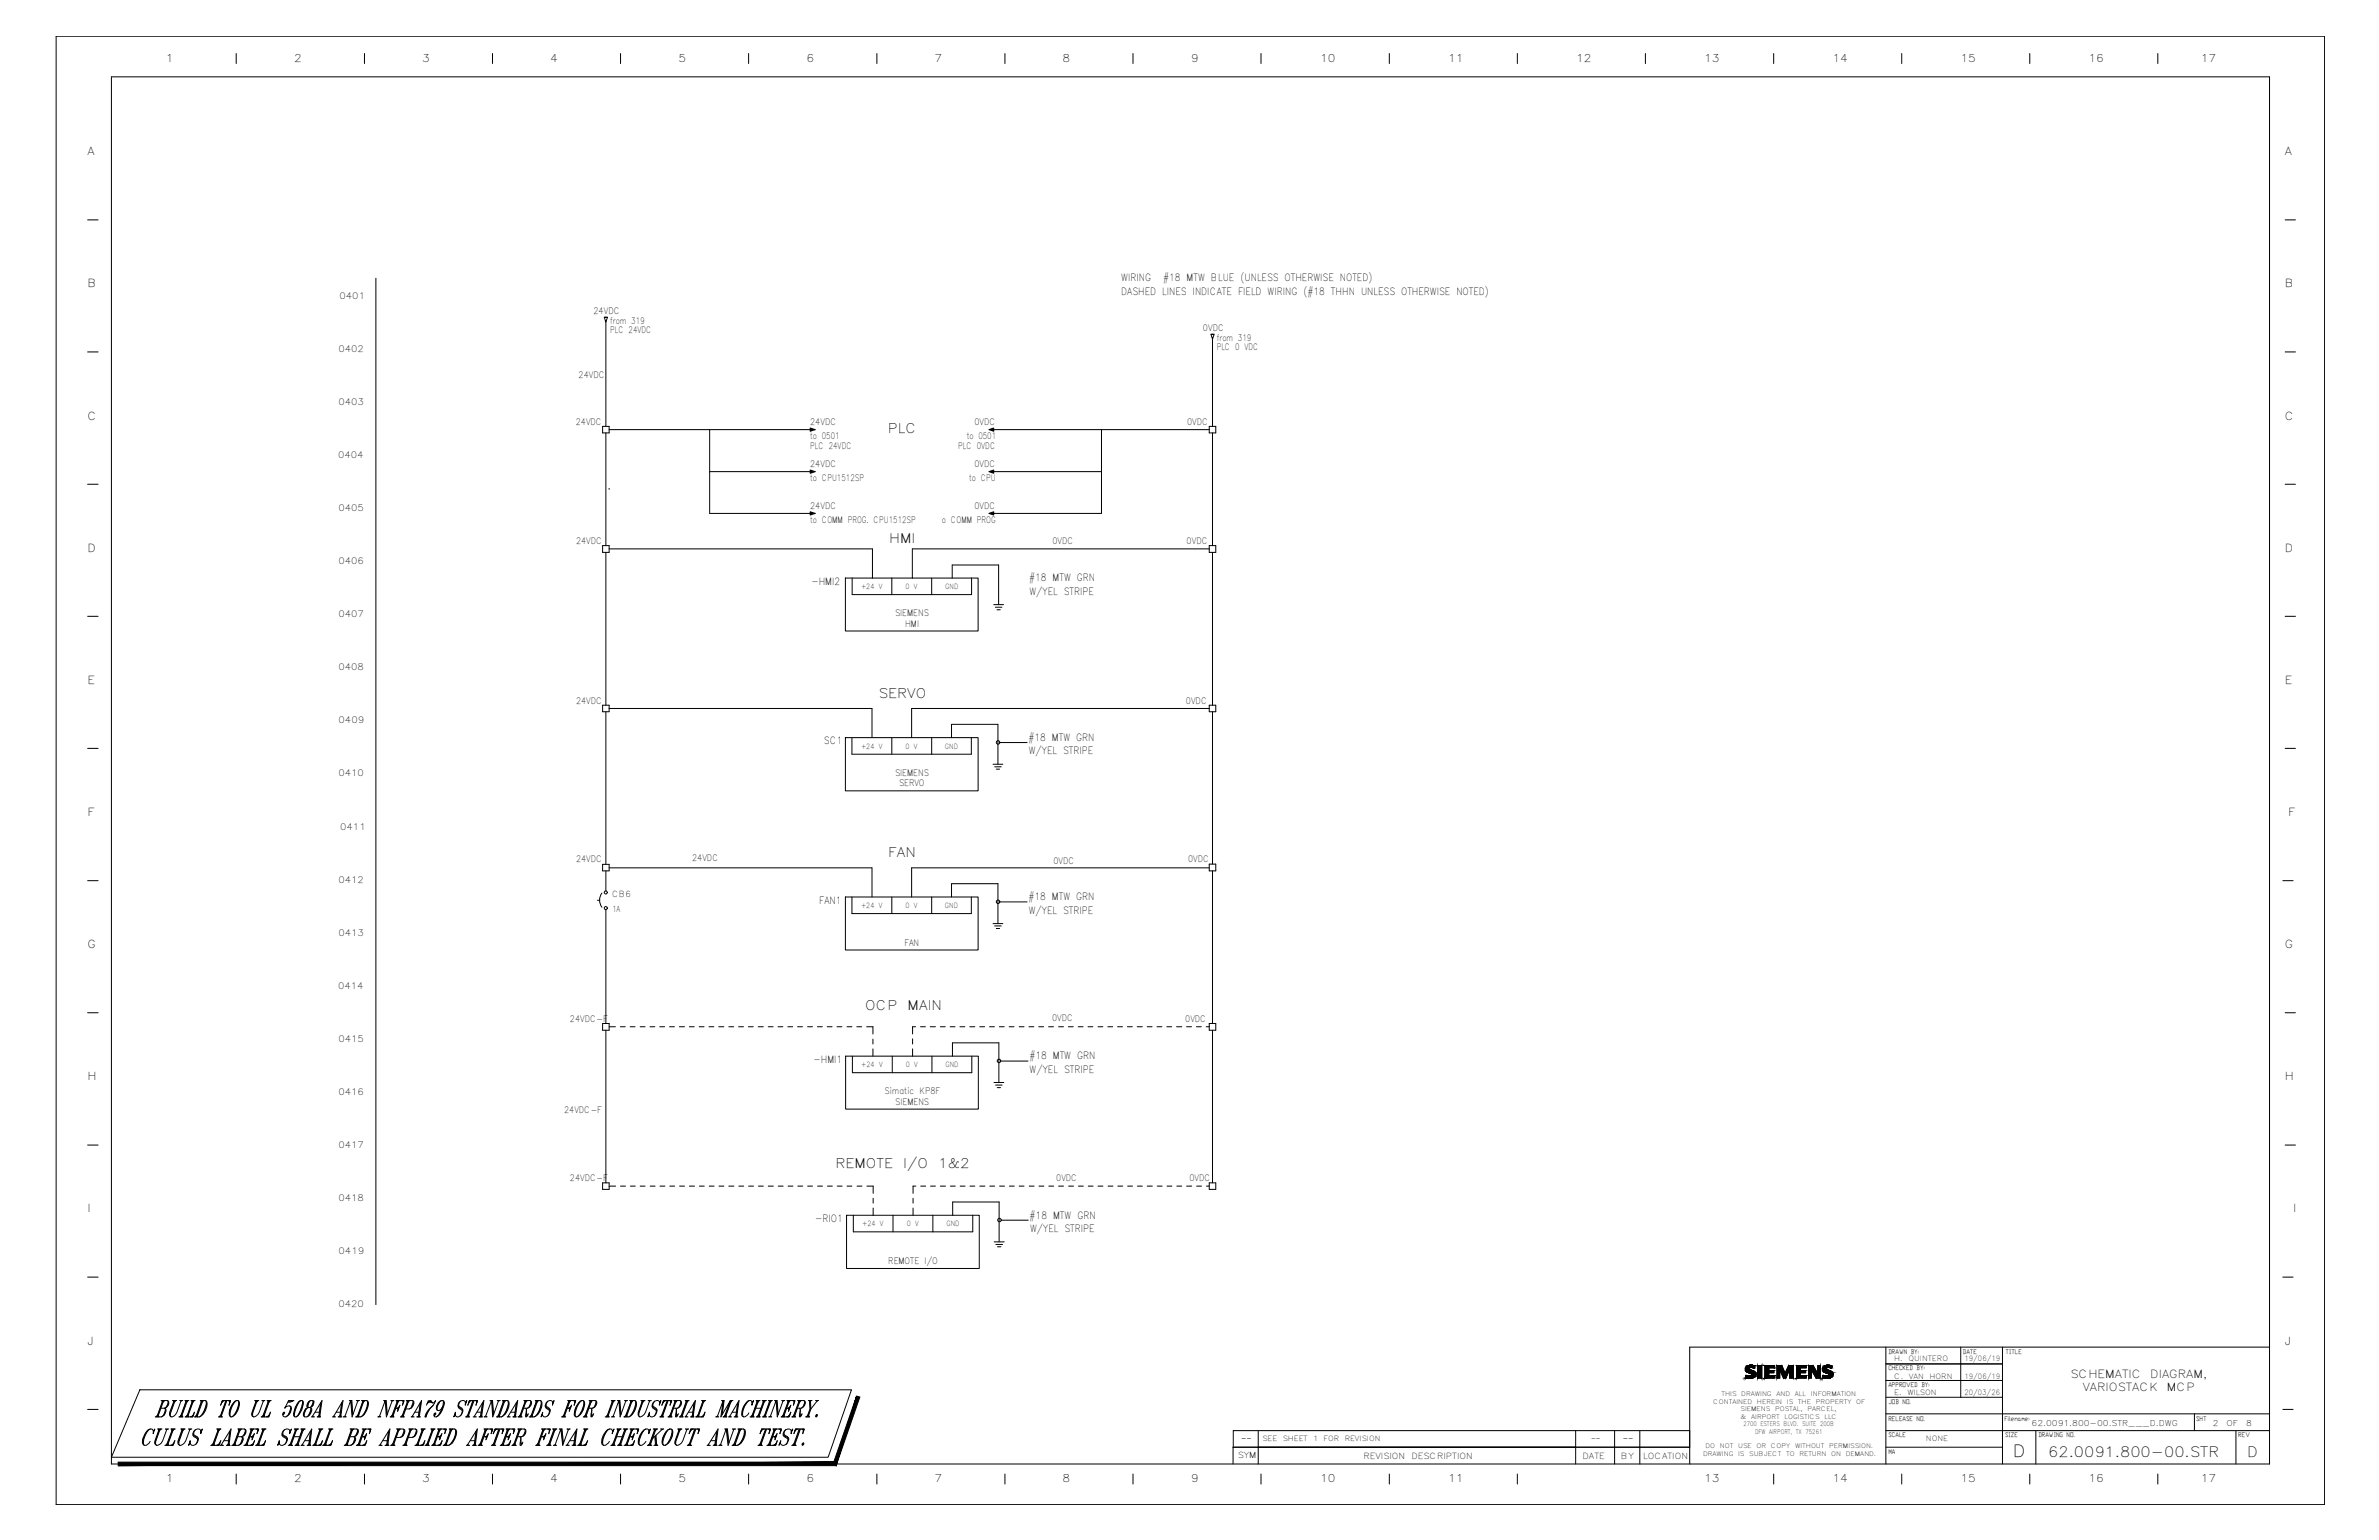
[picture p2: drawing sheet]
<svg xmlns="http://www.w3.org/2000/svg" width="432mm" height="279mm" viewBox="0 0 432 279" stroke-linecap="round" stroke-linejoin="round" font-family="sans-serif">
<defs><g id="words">
<text font-size="3.1" x="365.3" y="264.3">D</text>
<g font-size="2.6">
<text x="371.8" y="264.3">62.0091.800-00.STR</text>
<text x="407.9" y="264.3">D</text>
</g>
<g font-size="2.4">
<text x="161.1" y="78.6">PLC</text>
<text x="161.4" y="98.4">HMI</text>
<text x="159.5" y="126.6">SERVO</text>
<text x="161.2" y="155.5">FAN</text>
<text x="157" y="183.2">OCP</text>
<text x="164.7" y="183.2">MAIN</text>
<text x="151.6" y="211.9">REMOTE</text>
<text x="163.9" y="211.9">I/O</text>
<text x="170.3" y="211.9">1&amp;2</text>
</g>
<g font-size="2">
<text x="30.1" y="11.2">1</text>
<text x="53.4" y="11.2">2</text>
<text x="76.6" y="11.2">3</text>
<text x="99.9" y="11.2">4</text>
<text x="123.1" y="11.2">5</text>
<text x="146.4" y="11.2">6</text>
<text x="169.6" y="11.2">7</text>
<text x="192.9" y="11.2">8</text>
<text x="216.1" y="11.2">9</text>
<text x="239.6" y="11.2">10</text>
<text x="262.8" y="11.2">11</text>
<text x="286.1" y="11.2">12</text>
<text x="309.3" y="11.2">13</text>
<text x="332.6" y="11.2">14</text>
<text x="355.8" y="11.2">15</text>
<text x="379.1" y="11.2">16</text>
<text x="399.4" y="11.2">17</text>
<text x="15.9" y="28.2">A</text>
<text x="414.7" y="28.2">A</text>
<text x="15.9" y="52.1">B</text>
<text x="414.7" y="52.1">B</text>
<text x="15.9" y="76.1">C</text>
<text x="414.7" y="76.1">C</text>
<text x="15.9" y="100.1">D</text>
<text x="414.7" y="100.1">D</text>
<text x="15.9" y="124.1">E</text>
<text x="414.7" y="124.1">E</text>
<text x="15.9" y="148.1">F</text>
<text x="415.3" y="148.1">F</text>
<text x="15.9" y="172">G</text>
<text x="414.7" y="172">G</text>
<text x="15.9" y="196">H</text>
<text x="414.7" y="196">H</text>
<text x="15.9" y="220">I</text>
<text x="416.2" y="220">I</text>
<text x="15.9" y="244">J</text>
<text x="414.7" y="244">J</text>
<text x="375.8" y="250">SCHEMATIC</text>
<text x="390.3" y="250">DIAGRAM,</text>
<text x="378" y="252.4">VARIOSTACK</text>
<text x="393.3" y="252.4">MCP</text>
<text x="30.1" y="268.9">1</text>
<text x="53.4" y="268.9">2</text>
<text x="76.6" y="268.9">3</text>
<text x="99.9" y="268.9">4</text>
<text x="123.1" y="268.9">5</text>
<text x="146.4" y="268.9">6</text>
<text x="169.6" y="268.9">7</text>
<text x="192.9" y="268.9">8</text>
<text x="216.1" y="268.9">9</text>
<text x="239.6" y="268.9">10</text>
<text x="262.8" y="268.9">11</text>
<text x="309.3" y="268.9">13</text>
<text x="332.6" y="268.9">14</text>
<text x="355.8" y="268.9">15</text>
<text x="379.1" y="268.9">16</text>
<text x="399.4" y="268.9">17</text>
</g>
<g font-size="1.8">
<text x="203.5" y="51.1">WIRING</text>
<text x="203.5" y="53.5">DASHED LINES INDICATE FIELD WIRING (#18 THHN UNLESS OTHERWISE NOTED)</text>
<text x="211.1" y="51.1">#18 MTW BLUE (UNLESS OTHERWISE NOTED)</text>
<text x="147.3" y="106.1">-HMI2</text>
<text x="186.8" y="105.5">#18 MTW GRN</text>
<text x="186.8" y="107.9">W/YEL STRIPE</text>
<text x="149.5" y="135.1">SC1</text>
<text x="186.7" y="134.4">#18 MTW GRN</text>
<text x="186.7" y="136.9">W/YEL STRIPE</text>
<text x="148.7" y="163.9">FAN1</text>
<text x="186.7" y="163.3">#18 MTW GRN</text>
<text x="186.7" y="165.7">W/YEL STRIPE</text>
<text x="147.6" y="192.8">-HMI1</text>
<text x="186.8" y="192.2">#18 MTW GRN</text>
<text x="186.9" y="194.6">W/YEL STRIPE</text>
<text x="147.9" y="221.7">-RIO1</text>
<text x="186.9" y="221.1">#18 MTW GRN</text>
<text x="187" y="223.5">W/YEL STRIPE</text>
</g>
<g font-size="1.6">
<text x="61.6" y="54.2">0401</text>
<text x="107.7" y="57">24VDC</text>
<text x="110.7" y="58.8">from 319</text>
<text x="61.4" y="63.8">0402</text>
<text x="110.7" y="60.4">PLC 24VDC</text>
<text x="218.3" y="60.1">0VDC</text>
<text x="220.8" y="63.5">PLC 0 VDC</text>
<text x="220.8" y="61.9">from 319</text>
<text x="105" y="68.5">24VDC</text>
<text x="61.4" y="73.4">0403</text>
<text x="104.5" y="77.1">24VDC</text>
<text x="147.1" y="77.1">24VDC</text>
<text x="176.9" y="77.1">0VDC</text>
<text x="215.5" y="77.1">0VDC</text>
<text x="61.4" y="83.1">0404</text>
<text x="147.1" y="81.4">PLC 24VDC</text>
<text x="147.1" y="79.7">to 0501</text>
<text x="173.9" y="81.4">PLC 0VDC</text>
<text x="175.5" y="79.7">to 0501</text>
<text x="147.1" y="84.7">24VDC</text>
<text x="147.1" y="87.3">to CPU1512SP</text>
<text x="175.9" y="87.3">to CPU</text>
<text x="176.9" y="84.7">0VDC</text>
<text x="61.4" y="92.7">0405</text>
<text x="147.1" y="92.3">24VDC</text>
<text x="147.1" y="94.9">to COMM PROG. CPU1512SP</text>
<text x="171" y="94.9">o COMM PROG</text>
<text x="176.9" y="92.3">0VDC</text>
<text x="104.5" y="98.7">24VDC</text>
<text x="191" y="98.7">0VDC</text>
<text x="215.4" y="98.7">0VDC</text>
<text x="61.4" y="102.3">0406</text>
<text x="61.4" y="111.9">0407</text>
<text x="162.5" y="111.8">SIEMENS</text>
<text x="164.3" y="113.7">HMI</text>
<text x="61.4" y="121.6">0408</text>
<text x="61.5" y="131.2">0409</text>
<text x="104.5" y="127.6">24VDC</text>
<text x="215.3" y="127.6">0VDC</text>
<text x="61.4" y="140.9">0410</text>
<text x="162.5" y="140.8">SIEMENS</text>
<text x="163.2" y="142.7">SERVO</text>
<text x="61.8" y="150.5">0411</text>
<text x="61.4" y="160.1">0412</text>
<text x="104.5" y="156.5">24VDC</text>
<text x="125.6" y="156.2">24VDC</text>
<text x="191.2" y="156.7">0VDC</text>
<text x="215.6" y="156.5">0VDC</text>
<text x="61.4" y="169.8">0413</text>
<text x="164.2" y="171.6">FAN</text>
<text x="61.4" y="179.4">0414</text>
<text x="103.4" y="185.4">24VDC-F</text>
<text x="191" y="185.3">0VDC</text>
<text x="215.1" y="185.4">0VDC</text>
<text x="61.4" y="189">0415</text>
<text x="61.4" y="198.6">0416</text>
<text x="102.4" y="201.9">24VDC-F</text>
<text x="160.6" y="198.5">Simatic KP8F</text>
<text x="162.5" y="200.5">SIEMENS</text>
<text x="61.4" y="208.3">0417</text>
<text x="103.4" y="214.3">24VDC-F</text>
<text x="191.7" y="214.2">0VDC</text>
<text x="215.9" y="214.3">0VDC</text>
<text x="61.4" y="217.9">0418</text>
<text x="61.5" y="227.6">0419</text>
<text x="161.2" y="229.4">REMOTE I/O</text>
<text x="61.4" y="237.2">0420</text>
</g>
<g font-size="1.5">
<text x="111.1" y="162.8">CB6</text>
<text x="111.2" y="165.5">1A</text>
<text x="368.8" y="258.8">62.0091.800-00.STR___D.DWG</text>
<text x="401.6" y="258.7">2</text>
<text x="404.1" y="258.7">OF</text>
<text x="407.7" y="258.7">8</text>
<text x="224.6" y="264.6">SYM</text>
<text x="247.5" y="264.7">REVISION</text>
<text x="256.2" y="264.7">DESCRIPTION</text>
<text x="287.3" y="264.7">DATE</text>
<text x="294.2" y="264.7">BY</text>
<text x="298.2" y="264.7">LOCATION</text>
</g>
<g font-size="1.4">
<text x="225.3" y="261.5">--</text>
<text x="294.5" y="261.5">--</text>
</g>
<g font-size="1.3">
<text x="156.3" y="106.9">+24 V</text>
<text x="164.4" y="106.9">0 V</text>
<text x="171.6" y="106.9">GND</text>
<text x="156.3" y="135.8">+24 V</text>
<text x="164.4" y="135.8">0 V</text>
<text x="171.5" y="135.8">GND</text>
<text x="156.3" y="164.7">+24 V</text>
<text x="164.4" y="164.7">0 V</text>
<text x="171.5" y="164.7">GND</text>
<text x="156.3" y="193.6">+24 V</text>
<text x="164.4" y="193.6">0 V</text>
<text x="171.6" y="193.6">GND</text>
<text x="156.5" y="222.5">+24 V</text>
<text x="164.6" y="222.5">0 V</text>
<text x="171.8" y="222.5">GND</text>
<text x="343.8" y="247">H.</text>
<text x="343.8" y="250.1">C.</text>
<text x="346.4" y="247">QUINTERO</text>
<text x="346.5" y="250.1">VAN</text>
<text x="350.2" y="250.1">HORN</text>
<text x="356.6" y="247">19/06/19</text>
<text x="356.6" y="250.1">19/06/19</text>
<text x="343.8" y="253.1">E.</text>
<text x="346.2" y="253.1">WILSON</text>
<text x="356.6" y="253.1">20/03/26</text>
<text x="229.1" y="261.5">SEE</text>
<text x="232.8" y="261.5">SHEET</text>
<text x="238.3" y="261.5">1</text>
<text x="240.2" y="261.5">FOR</text>
<text x="244.1" y="261.5">REVISION</text>
<text x="349.6" y="261.5">NONE</text>
</g>
<g font-size="1.2">
<text x="342.8" y="245.6">DRAWN BY:</text>
<text x="356.3" y="245.6">DATE</text>
<text x="364" y="245.6">TITLE</text>
<text x="342.8" y="251.7">APPROVED BY:</text>
<text x="342.8" y="248.6">CHECKED BY:</text>
<text x="342.8" y="254.7">JOB NO.</text>
<text x="342.8" y="257.7">RELEASE NO.</text>
<text x="363.8" y="257.7">Filename:</text>
<text x="398.6" y="257.7">SHT</text>
<text x="288.8" y="261.5">--</text>
<text x="342.8" y="263.8">MA</text>
<text x="342.8" y="260.7">SCALE</text>
<text x="363.9" y="260.7">SIZE</text>
<text x="370" y="260.7">DRAWING NO.</text>
<text x="406.3" y="260.7">REV</text>
</g>
<g font-size="1.1">
<text x="311" y="254.7">CONTAINED</text>
<text x="312.4" y="253.3">THIS</text>
<text x="315.9" y="256">SIEMENS</text>
<text x="315.9" y="257.4">&amp;</text>
<text x="316.1" y="253.3">DRAWING</text>
<text x="317.8" y="257.4">AIRPORT</text>
<text x="318.9" y="254.7">HEREIN</text>
<text x="322.2" y="256">POSTAL,</text>
<text x="322.4" y="253.3">AND</text>
<text x="323.9" y="257.4">LOGISTICS</text>
<text x="324.3" y="254.7">IS</text>
<text x="325.8" y="253.3">ALL</text>
<text x="326.3" y="254.7">THE</text>
<text x="328.1" y="256">PARCEL,</text>
<text x="328.7" y="253.3">INFORMATION</text>
<text x="329.6" y="254.7">PROPERTY</text>
<text x="331.1" y="257.4">LLC</text>
<text x="336.9" y="254.7">OF</text>
<text x="309.6" y="262.7">DO</text>
<text x="312.2" y="262.7">NOT</text>
<text x="315.5" y="262.7">USE</text>
<text x="316.4" y="258.8">2700 ESTERS BLVD. SUITE 200B</text>
<text x="318.5" y="260.2">DFW AIRPORT, TX 75261</text>
<text x="318.8" y="262.7">OR</text>
<text x="321.4" y="262.7">COPY</text>
<text x="325.8" y="262.7">WITHOUT</text>
<text x="332" y="262.7">PERMISSION.</text>
<text x="309.1" y="264.1">DRAWING</text>
<text x="315.5" y="264.1">IS</text>
<text x="317.5" y="264.1">SUBJECT</text>
<text x="324.2" y="264.1">TO</text>
<text x="326.6" y="264.1">RETURN</text>
<text x="332.4" y="264.1">ON</text>
<text x="335" y="264.1">DEMAND.</text>
</g>
</g></defs>
<!-- layer: SCHEMATIC -->
<g fill="none" stroke="#000" stroke-width=".18">
<path d="M68.2 50.5v186.2M109.7 57.5h.6l-.3 .9zM110 58.4v19M109.4 77.4h1.2v1.1h-1.2zM110 78.5v20.5M110.6 77.9h36.5M128.8 77.9v15.2h18.3M147.1 77.7l.9 .2-.9 .3zM147.2 77.8l.4 .1-.4 .2zM179.5 77.9l.9-.2v.5zM179.8 77.9l.5-.1v.3zM180.4 77.9h39.1"/>
<path d="M199.9 77.9v15.2h-19.5M219.5 77.4h1.2v1.1h-1.2zM219.8 60.6h.6l-.3 .9zM220.1 61.5v15.9M220.1 78.5v20.5M109.4 99h1.2v1.2h-1.2zM110.6 88.8h.1M110.6 99.6h47.8v5.3M128.8 85.6h18.3M147.1 85.3l.9 .3-.9 .3zM147.1 92.9l.9 .2-.9 .3zM147.2 85.4l.4 .2-.4 .1z"/>
<path d="M147.2 93l.4 .1-.4 .2zM179.5 85.6l.9-.3v.6zM179.5 93.1l.9-.2v.5zM179.8 85.6l.5-.2v.3zM179.8 93.1l.5-.1v.3zM180.4 85.6h19.5M219.5 99.6h-53.9v5.3M219.5 99h1.2v1.2h-1.2zM110 100.2v27.7M153.4 104.9h24.1v9.6h-24.1zM154.7 104.9v3h21.6v-3M161.9 104.9v3"/>
<path d="M169.1 104.9v3M172.8 104.9v-2.4h8.5v7.2M180.4 109.7h1.7M180.7 110.2h1.1M181 110.6h.6M220.1 100.2v27.7M109.4 127.9h1.2v1.2h-1.2zM110 129.1v27.7M110.6 128.5h47.7v5.3M153.4 133.8h24.1v9.7h-24.1zM154.6 133.8v3h21.7v-3M161.9 133.8v3"/>
<path d="M169.1 133.8v3M172.7 133.8v-2.4h8.4v7.3M180.2 138.7h1.8M180.5 139.1h1.2M180.8 139.5h.6M181.5 134.7h4.9M219.5 128.5h-54v5.3M219.5 127.9h1.2v1.2h-1.2zM220.1 129.1v27.7M109.4 156.8h1.2v1.2h-1.2zM110 158v3.6M110.6 157.5h47.7v5.2"/>
<path d="M219.5 157.5h-54v5.2M219.5 156.8h1.2v1.2h-1.2zM220.1 158v27.7M110 165.1v20.6M153.4 162.7h24.1v9.7h-24.1zM154.6 162.7v3h21.7v-3M161.9 162.7v3M169.1 162.7v3M172.7 162.7v-2.4h8.4v7.3M180.2 167.6h1.8M180.5 168h1.2M180.8 168.5h.6"/>
<path d="M181.5 163.6h4.9M109.4 185.7h1.2v1.2h-1.2zM110 186.9v27.7M110.6 186.3h1.1M112.6 186.3h.9M114.4 186.3h.9M116.2 186.3h.9M118 186.3h.9M119.7 186.3h.9M121.5 186.3h.9M123.3 186.3h.9M125.1 186.3h.9"/>
<path d="M126.9 186.3h.9M128.7 186.3h.9M130.5 186.3h.9M132.3 186.3h.9M134.1 186.3h.8M135.8 186.3h.9M137.6 186.3h.9M139.4 186.3h.9M141.2 186.3h.9M143 186.3h.9M144.8 186.3h.9M146.6 186.3h.9"/>
<path d="M148.4 186.3h.9M150.1 186.3h.9M151.9 186.3h.9M153.5 191.6h24.1v9.6h-24.1zM153.7 186.3h.9M154.7 191.6v3h21.7v-3M155.5 186.3h.9M157.3 186.3h1.1v1.3M158.4 188.5v.9M158.4 190.3v1.3M162 191.6v3M165.6 188.5v.9"/>
<path d="M165.6 190.3v1.3M166.2 186.3h-.6v1.3M167.1 186.3h.9M168.9 186.3h.9M169.1 191.6v3M170.7 186.3h.9M172.5 186.3h.8M172.9 191.6v-2.4h8.4v7.2M174.2 186.3h.9M176 186.3h.9M177.8 186.3h.9M179.6 186.3h.9"/>
<path d="M180.4 196.4h1.8M180.7 196.9h1.2M181 197.3h.6M181.4 186.3h.9M181.7 192.5h4.9M183.2 186.3h.9M185 186.3h.9M186.8 186.3h.8M188.5 186.3h.9M190.3 186.3h.9M192.1 186.3h.9M193.9 186.3h.9"/>
<path d="M195.7 186.3h.9M197.5 186.3h.9M199.3 186.3h.9M201.1 186.3h.9M202.8 186.3h.9M204.6 186.3h.9M206.4 186.3h.9M208.2 186.3h.9M210 186.3h.9M211.8 186.3h.9M213.6 186.3h.9M215.4 186.3h.9"/>
<path d="M217.2 186.3h.8M218.9 186.3h.6M219.5 185.7h1.2v1.2h-1.2zM220.1 186.9v27.7M109.4 214.6h1.2v1.2h-1.2zM110.6 215.2h1.1M112.6 215.2h.9M114.4 215.2h.9M116.2 215.2h.9M118 215.2h.9M119.8 215.2h.9M121.6 215.2h.9"/>
<path d="M123.3 215.2h.9M125.1 215.2h1M126.9 215.2h.9M128.7 215.2h.9M130.5 215.2h.9M132.3 215.2h.9M134.1 215.2h.9M135.9 215.2h.9M137.7 215.2h.8M139.4 215.2h1M141.3 215.2h.8M143 215.2h.9"/>
<path d="M144.8 215.2h.9M146.6 215.2h.9M148.4 215.2h.9M150.2 215.2h.9M152 215.2h.9M153.7 215.2h.9M155.6 215.2h.8M157.3 215.2h1.2v1.3M158.5 217.4v.9M158.5 219.2v1.3M165.7 217.4v.9M165.7 219.2v1.3"/>
<path d="M166.2 215.2h-.5v1.3M167.1 215.2h.9M168.9 215.2h.9M170.7 215.2h.9M172.5 215.2h.9M174.3 215.2h.9M176.1 215.2h.8M177.8 215.2h1M179.6 215.2h.9M181.4 215.2h.9M183.2 215.2h.9M185 215.2h.9"/>
<path d="M186.8 215.2h.9M188.6 215.2h.9M190.4 215.2h.8M192.1 215.2h.9M194 215.2h.8M195.7 215.2h.9M197.5 215.2h.9M199.3 215.2h.9M201.1 215.2h.9M202.9 215.2h.9M204.7 215.2h.9M206.4 215.2h.9"/>
<path d="M208.2 215.2h1M210 215.2h.9M211.8 215.2h.9M213.6 215.2h.9M215.4 215.2h.9M217.2 215.2h.9M219 215.2h.5M219.5 214.6h1.2v1.2h-1.2zM153.7 220.5h24v9.6h-24zM154.9 220.5v3h21.7v-3M162.1 220.5v3M169.3 220.5v3"/>
<path d="M172.9 220.5v-2.4h8.4v7.2M180.5 225.3h1.8M180.7 225.8h1.3M181 226.2h.7M181.8 221.4h4.8"/>
<circle cx="181.2" cy="134.7" r=".32"/>
<circle cx="181.2" cy="163.6" r=".32"/>
<circle cx="181.3" cy="192.5" r=".32"/>
<circle cx="181.4" cy="221.4" r=".32"/>
</g>
<!-- layer: SYMS -->
<g fill="none" stroke="#000" stroke-width=".18">
<path d="M108.4 163.3h.4M109.3 162a2.14 2.14 0 0 0 0 2.6"/>
<circle cx="109.9" cy="161.9" r=".28"/>
<circle cx="109.9" cy="164.8" r=".28"/>
</g>
<!-- layer: TITTLE BLOCK FORMAT -->
<g fill="none" stroke="#000" stroke-width=".18">
<path d="M10.2 6.6h411.7v266.4h-411.7zM20.2 13.9h391.7v251.7h-391.7zM42.9 9.7v1.8M66.2 9.7v1.8M89.4 9.7v1.8M112.6 9.7v1.8M135.9 9.7v1.8M159.2 9.7v1.8M182.4 9.7v1.8M205.6 9.7v1.8M228.9 9.7v1.8M252.2 9.7v1.8"/>
<path d="M275.4 9.7v1.8M298.6 9.7v1.8M321.9 9.7v1.8M345.2 9.7v1.8M368.4 9.7v1.8M391.7 9.7v1.8M15.9 39.9h1.9M414.8 39.9h1.8M15.9 63.9h1.9M414.8 63.9h1.8M15.9 87.9h1.9M414.8 87.9h1.8"/>
<path d="M15.9 111.8h1.9M414.8 111.8h1.8M15.9 135.8h1.9M414.8 135.8h1.8M15.9 159.8h1.9M414.3 159.8h1.9M15.9 183.7h1.9M414.8 183.7h1.8M15.9 207.7h1.9M414.8 207.7h1.8M15.9 231.7h1.9M414.3 231.7h1.9"/>
<path d="M15.9 255.7h1.9M316.9 248.1a1.51 1.51 0 0 1 1.6-.3v.4l-.3-.1a.38 .38 0 0 0-.4 0 .38 .38 0 0 0-.3 .3l.8 .4a.66 .66 0 0 1 .4 .8 .66 .66 0 0 1-.8 .4h-1v-.5l.5 .2 .6-.2-.1-.2-.5-.2a.69 .69 0 0 1-.5-1zM319 247.7h.8v2.3h-.8zM320.3 247.7h1.8v.5h-1.1v.5h1v.4h-1v.5h1.1v.4h-1.8zM322.5 247.7h.9l.6 1.4 .6-1.4h.9v2.3h-.7v-1.5l-.7 1.5h-.4l-.7-1.5v1.5h-.5zM326.1 247.7h1.8v.5h-1.1v.5h.9v.4h-.9v.5h1.1v.4h-1.8zM328.3 247.7h.8l.8 1.5v-1.5h.5v2.3h-.8l-.8-1.4v1.4h-.5zM330.9 248a1.49 1.49 0 0 1 1.6-.2v.4a.84 .84 0 0 0-1 .1v.1l.6 .3a.69 .69 0 0 1 .6 .8 .69 .69 0 0 1-.8 .5h-1.1v-.5h.1a.9 .9 0 0 0 1.1-.1l-.2-.2-.5-.1a.67 .67 0 0 1-.4-1.1zM342.3 247.5h21.2M342.3 250.5h21.2M342.3 244.4v21.2M342.3 259.6h69.6"/>
<path d="M342.3 256.5h69.6M342.3 253.5h21.2M355.9 244.4v9.1M363.5 244.4v21.2M369.5 259.6v6M398.3 256.5v3.1M405.8 259.6v6M411.9 244.4h-105.2v21.2M414.3 255.7h1.9M42.9 267.4v1.9M66.2 267.4v1.9M89.4 267.4v1.9"/>
<path d="M112.6 267.4v1.9M135.9 267.4v1.9M159.2 267.4v1.9M182.4 267.4v1.9M205.6 267.4v1.9M228.4 262.6v3M228.9 267.4v1.9M252.2 267.4v1.9M275.4 267.4v1.9M286 262.6v3M293.1 262.6v3M297.6 262.6v3"/>
<path d="M306.7 262.6h-82.9v3M321.9 267.4v1.9M342.3 262.6h21.2M345.2 267.4v1.9M368.4 267.4v1.9M391.7 267.4v1.9"/>
</g>
<g fill="#000" stroke="#000" stroke-width=".18">
<path d="M316.9 249.5v.5zM316.9 249.5l.2 .1-.2 .4zM317.1 249.6l-.2 .4zM317.1 249.6h.1l-.3 .4zM316.9 250l.3-.4 .2 .1zM316.9 248.2l.8-.1zM317.8 249.6l.8 .1zM317.9 249.6h.8zM318 249.5l.7 .1zM318 248.1h.2zM317.6 247.7h.6zM318.2 248.1l.2 .1z"/>
<path d="M318.5 247.8l-.1 .4zM317.7 249.6l.9 .1zM319 247.7l.4 1.2-.4 1.1zM320.3 247.7l.7 .5-.7 1.8zM321 249.1v.5l-.7 .4zM323 248.5v1.5h-.5zM323 248.5l1 .6-.3 .9zM323.4 247.7l.6 1.4-1-.6zM324 249.1l.1 .9h-.4zM324 249.1l.8-.6-.7 1.5zM324.8 248.5l.7 1.5h-.7zM325.5 247.7v2.3l-.7-1.5z"/>
<path d="M326.8 249.1v.5l-.7 .4zM326.8 248.2l1.1-.5v.5zM328.8 248.6v1.4h-.5zM329.9 249.2l.5 .8h-.8zM330.8 249.5h.1l-.1 .5zM330.9 249.5l.1 .1-.2 .4zM331 249.6h.2l-.4 .4zM331.2 249.6l-.4 .4zM330.8 250l.4-.4 .2 .1zM330.8 248.2l.9-.1zM331.8 249.6l.8 .1zM331.9 249.6h.7z"/>
<path d="M331.6 247.7h.5zM332 248.1h.2zM332.2 248.1l.2 .1zM332.5 247.8l-.1 .4z"/>
<path d="M316.8 248.3h.7zM316.8 248.3h.7zM316.8 248.3h.7zM316.8 248.3h.7zM316.8 248.4h.7z"/>
<path d="M316.8 248.2l.7 .1zM316.8 248.3h.7zM316.8 248.3h.7z"/>
<path d="M316.9 248.2h.6zM316.9 248.2l.7-.1zM316.9 248.2l.7-.1z"/>
<path d="M316.9 250l1.6-.2zM316.9 250l1.6-.2z"/>
<path d="M316.9 250l1.7-.3h-1zM317.6 249.7h1z"/>
<path d="M316.9 248.6l1.3 .1zM316.9 248.7h1.3zM316.9 248.7l1.4 .1zM316.9 248.7l1.4 .1zM316.9 248.8h1.4zM316.9 248.8h1.4zM317 248.8h1.4zM317 248.8h1.4zM317 248.8l1.5 .1z"/>
<path d="M316.8 248.6l1.4 .1zM316.8 248.6l.9-.1 .5 .2zM316.8 248.5v.1l.9-.1zM316.8 248.5h.9zM316.8 248.4h.8zM316.8 248.4h.8zM316.8 248.4h.7zM316.8 248.4h.7z"/>
<path d="M316.9 248.2l.8-.1zM316.9 248.2l.8-.1z"/>
<path d="M316.9 248.1h.8zM316.9 248.1h.8z"/>
<path d="M316.9 248l1 .1zM316.9 248.1h1zM317.7 248.1h.2z"/>
<path d="M316.9 248l1 .1zM316.9 248l1 .1zM316.9 248l1 .1z"/>
<path d="M317 248.8l1.5 .1zM317.1 248.9h1.4zM317.1 248.9h1.4zM317.1 248.9h1.4zM317.1 248.9l1.4 .1zM317.1 248.9l1.4 .1zM317.2 249h1.4zM317.2 249h1.4zM317.3 249l1.3 .1z"/>
<path d="M317.1 250h.9zM317.1 250h.9zM317.3 250h.7z"/>
<path d="M317.1 247.9l1.1 .2zM317.1 247.8l1.3 .4zM317.1 247.8l1.3 .4zM317.2 247.8h1.3l-.1 .4z"/>
<path d="M317.2 247.8h1.3zM317.3 247.8h1.2zM317.3 247.8l1-.1zM317.4 247.7h.9zM317.4 247.7h.8zM317.5 247.7h.7z"/>
<path d="M317.3 249l1.3 .1zM317.4 249.1h1.2l-.8 .1zM317.8 249.2l.8-.1z"/>
<path d="M316.9 250l.6-.3zM316.9 250l.7-.3z"/>
<path d="M317.5 250.1l.4-.1zM317.6 250.1l.3-.1zM317.7 250.1l.2-.1z"/>
<path d="M317.4 250h.5zM317.3 250h.6z"/>
<path d="M316.8 248.2h.7zM316.8 248.2h.7zM316.8 248.2h.7zM316.8 248.2h.7z"/>
<path d="M317.6 249.7h1zM317.7 249.7h.9z"/>
<path d="M317.8 249.6l.8 .1zM317.9 249.6h.8z"/>
<path d="M317.9 249.3h.8zM317.9 249.3h.8zM318 249.3h.7z"/>
<path d="M317.8 249.2l.9 .1zM317.8 249.2l.9 .1zM317.8 249.2h.9z"/>
<path d="M316.9 248l1.1 .1zM316.9 248l.1-.1 1 .2z"/>
<path d="M318 249.5l.7 .1zM318 249.5h.7zM318 249.5h.7zM318 249.5l.7-.1zM318 249.4h.7zM318 249.4h.7zM318 249.4h.7zM318 249.4h.7zM318 249.4h.7zM318 249.4l.7-.1zM318 249.3h.7zM318 249.3h.7z"/>
<path d="M317 247.9l1.2 .2zM317 247.9l1.2 .2z"/>
<path d="M317.6 247.7h.4zM317.6 247.7h.3zM317.6 247.7h.2z"/>
<path d="M316.9 250l1.4-.1zM316.9 250h1.3zM316.9 250h1.3zM316.9 250h1.3zM316.9 250h1.2zM317.1 250h1z"/>
<path d="M316.9 250l1.6-.2zM316.9 250l1.5-.1z"/>
<path d="M316.9 250l1.7-.3zM316.9 250l1.6-.3z"/>
<path d="M317.8 249.2l.9-.1zM317.8 249.2l.9-.1z"/>
<path d="M319.4 248.9l-.4 1.1h.8zM319.8 247.7v2.3l-.4-1.1zM319 247.7l.4 1.2 .4-1.2z"/>
<path d="M320.3 250l.7-.4h1.1zM320.3 250h1.8v-.4z"/>
<path d="M321 248.7h1l-1 .4zM321 249.1h1v-.4z"/>
<path d="M321 248.2v.5l-.7 1.3zM321 248.7l-.7 1.3 .7-.9z"/>
<path d="M320.3 247.7l1.8 .5v-.5zM320.3 247.7l1.8 .5h-1.1z"/>
<path d="M322.5 247.7v2.3l.5-1.5zM322.5 247.7h.9l-.4 .8z"/>
<path d="M324.6 247.7l-.6 1.4 .8-.6zM324.6 247.7h.9l-.7 .8z"/>
<path d="M326.1 247.7v2.3l.7-1.8zM326.1 247.7h1.8l-1.1 .5z"/>
<path d="M326.1 250l.7-.4h1.1zM326.1 250h1.8v-.4z"/>
<path d="M326.8 248.7h.9l-.9 .4zM326.8 249.1h.9v-.4z"/>
<path d="M326.8 248.2v.5l-.7 1.3zM326.8 248.7l-.7 1.3 .7-.9z"/>
<path d="M328.3 247.7l.5 .9-.5 1.4zM328.3 247.7l.5 .9 .3-.9z"/>
<path d="M328.8 248.6l.8 1.4 .3-.8zM329.1 247.7l.8 1.5-1.1-.6z"/>
<path d="M330.4 247.7v2.3l-.5-.8zM329.9 247.7v1.5l.5-1.5z"/>
<path d="M330.8 248.3h.7zM330.8 248.3h.7zM330.8 248.3h.7zM330.8 248.3h.7zM330.8 248.4h.7zM330.8 248.4h.7zM330.8 248.4h.8zM330.8 248.4h.8zM330.8 248.5h.8z"/>
<path d="M330.8 250l.8-.3zM331.4 249.7h.2z"/>
<path d="M330.8 248.6l1.3 .1zM330.8 248.6l1.3 .1z"/>
<path d="M330.8 248.5l1.3 .2zM330.8 248.5h.9l.4 .2zM330.8 248.5h.9z"/>
<path d="M330.8 248.2v.1h.7zM330.8 248.3h.7zM330.8 248.3h.7z"/>
<path d="M330.8 248.2h.7zM330.8 248.2l.8-.1zM330.8 248.2l.8-.1zM330.8 248.2l.8-.1z"/>
<path d="M330.9 248.1h.8l-.9 .1zM330.9 248.1h.9z"/>
<path d="M330.9 248l.9 .1zM330.9 248l.9 .1zM330.9 248.1h.9z"/>
<path d="M330.9 248.8h1.4zM330.9 248.8h1.4zM330.9 248.7l1.4 .1zM330.9 248.7l1.4 .1zM330.9 248.7h1.2zM330.8 248.6l1.3 .1z"/>
<path d="M330.9 248.8h1.5zM330.9 248.8h1.5zM330.9 248.8h1.5z"/>
<path d="M331 250h1zM331.2 250h.8zM331.2 250h.8zM331.2 250h.7zM331.4 250h.5z"/>
<path d="M331 248.9h1.5zM331.1 248.9h1.4zM331.2 248.9l1.4 .1zM331.2 248.9l1.4 .1zM331.2 249h1.4zM331.2 249h1.4zM331.2 249l1.4 .1z"/>
<path d="M331.1 247.9l1.1 .2zM331.1 247.8l1.1 .3z"/>
<path d="M331.2 247.8h1.3zM331.3 247.8h1.2zM331.3 247.8l1-.1zM331.4 247.7h.9z"/>
<path d="M331.4 250l.1 .1zM331.4 250l.2 .1zM331.4 250l.4 .1z"/>
<path d="M330.8 248.2h.7zM330.8 248.2h.7z"/>
<path d="M330.8 250l.8-.3h1zM330.8 250l1.8-.3z"/>
<path d="M331.6 249.7h1zM331.7 249.7h.9z"/>
<path d="M331.5 247.7h.6zM331.5 247.7h.8z"/>
<path d="M330.8 248.2l.9-.1zM330.8 248.2l.9-.1z"/>
<path d="M331.8 249.6l.8 .1zM331.7 249.6l.9 .1z"/>
<path d="M331.3 249.1l.5 .1 .8-.1zM331.2 249l1.4 .1z"/>
<path d="M330.9 248l1 .1zM330.9 248l1 .1z"/>
<path d="M331.8 249.2h.9zM331.8 249.2h.9z"/>
<path d="M331.9 249.6h.7zM332 249.5l.6 .1z"/>
<path d="M330.9 248l1.1 .1zM331 247.9l1 .2-1.1-.1z"/>
<path d="M332 249.5h.7zM332 249.5h.7zM332 249.5h.7z"/>
<path d="M331.9 249.3l.8 .1zM331.9 249.3l.8 .1zM331.9 249.3h.8zM331.9 249.3h.8zM331.9 249.3h.8z"/>
<path d="M331.6 247.7h.4zM331.6 247.7h.3zM331.6 247.7h.2z"/>
<path d="M331 247.9l1.2 .2zM331 247.9l1.2 .2z"/>
<path d="M331.2 247.8l1.2 .4zM331.2 247.8h1.3l-.1 .4z"/>
<path d="M330.8 250l1.5-.1zM330.8 250h1.5zM330.8 250h1.4zM330.9 250h1.3zM330.9 250h1.1zM331 250h1z"/>
<path d="M331 248.8h1.4zM331 248.8l1.5 .1zM331 248.8l1.5 .1zM331 248.9h1.5z"/>
<path d="M330.8 250l1.7-.2zM330.8 250l1.6-.1z"/>
<path d="M330.8 250l1.8-.3zM330.8 250l1.7-.2z"/>
<path d="M330.8 250l1.8-.3zM330.8 250l1.8-.3z"/>
<path d="M331.8 249.2l.8-.1zM331.8 249.2l.8-.1z"/>
<path d="M331.8 249.2h.9zM331.8 249.2h.9z"/>
<path d="M332 249.5h.7zM332 249.4l.7 .1z"/>
<path d="M332 249.4h.7zM332 249.4h.7zM332 249.4h.7zM332 249.4h.7zM332 249.4h.7zM332 249.4l.7 .1z"/>
</g>
<!-- layer: REVISION -->
<path d="M223.8 259.6h82.9v3h-82.9zM228.4 259.6v3M286 259.6v3M293.1 259.6v3M297.6 259.6v3" fill="none" stroke="#000" stroke-width=".18"/>
<!-- layer: TITTLE BLOCK FORMATW -->
<g fill="none" stroke="#000" stroke-width=".18">
<path d="M25.4 252.2h129.1l-4.2 12.2h-130.1zM26.7 259.7a3.1 3.1 0 0 0-.7 2.1M27.3 259.3a3.1 3.1 0 0 0-1.2 2.8l.1 .1M27.8 259.7l.3-.4-.3 .8v-.4l-.1-.3a.87 .87 0 0 0-1.3 .6 2.13 2.13 0 0 0-.4 2.1 .69 .69 0 0 0 1.1-.3l.1-.3M28.5 256.9l-.2 .2M28.6 256.8l-.2 .3M28.6 259.3h.8M28.7 259.3l.2 .1M28.7 256.9l.2 .2M28.8 259.3v.3M28.8 256.8l-.1 .3M28.9 259.3l-.8 2.5 .3 .4a1.25 1.25 0 0 0 1.1-.8l.8-2"/>
<path d="M28.9 259.4l-.7 2.4M29.1 259.3l-.8 2.2-.1 .4 .2 .3M29.2 259.3l-.2 .3M29.2 254.1h1.2a.81 .81 0 0 1 .2 .9 .81 .81 0 0 1-.7 .5M29.3 259.3l-.3 .1M29.4 254.1l.1 .1M29.4 254.1v.3M29.5 254.1l-1 3M29.6 254.2l-1 2.7M29.7 254.1l-1.1 3M29.8 254.1l-.2 .3M29.9 255.5l.2 .1a1.31 1.31 0 0 1-.8 1.5h-1.1"/>
<path d="M29.9 255.5l.1 .1a1.55 1.55 0 0 1-.7 1.5M29.9 254.1l-.2 .1M30 259.3h.6M30 255.8l-.3 1M30.1 259.3l.2 .1 .2-.1M30.4 254.1l.1 .1a1.12 1.12 0 0 1-1.3 1.3M30.6 254.4l-.3 .8M31 259.3h.8M31.1 259.3l.1 .1M31.2 259.3v.3M31.3 259.3l-1.1 2.9M31.3 254.1h.8"/>
<path d="M31.4 259.4l-1 2.7M31.4 254.1l.1 .1M31.5 259.3l-1.1 2.9M31.5 254.1v.3M31.6 254.1l-.8 2.1v.4l.3 .5a1.15 1.15 0 0 0 1-.9l.7-2M31.6 259.3l-.2 .3M31.7 254.2l-.9 2.1v.3M31.7 259.3l-.3 .1M31.8 254.1l-.8 2.2-.1 .5 .2 .3M31.9 254.1l-.2 .3M31.9 254.1l-.2 .1M32.5 257.1h.7"/>
<path d="M32.6 254.1h.6M32.7 254.1l.1 .1 .3-.1M32.8 259.3h.8M32.8 256.9l-.2 .2M32.8 256.8l-.1 .3M32.9 259.3l.1 .1M33 259.3v.3M33 256.9l.1 .2M33 256.8v.3M33.1 259.3l-.8 2.1 .1 .7a.7 .7 0 0 0 1.1-.3l.9-2.4M33.2 259.4l-.8 2.1v.3M33.3 259.3l-.8 2.2v.4l.1 .3"/>
<path d="M33.4 259.3l-.2 .3M33.5 259.3l-.2 .1M33.6 254.1h.7M33.6 257.1h1.4l.3-.9-.4 .9M33.6 254.1l.2 .1M33.7 254.1v.3M33.8 254.1l-1 3M33.9 254.2l-1 2.7M33.9 256.9l-.2 .2M34 256.8l-.2 .3M34 254.1l-1.1 3M34.1 254.1l-.2 .3"/>
<path d="M34.1 256.9l.1 .2M34.1 256.8v.3M34.2 259.3h.6M34.2 254.1l-.2 .1M34.3 259.3l.1 .1 .3-.1M34.7 254.1h.7M34.7 254.1l.2 .1M34.9 254.1l-.1 .3M35 254.1l-1.1 3M35 254.2l-1 2.7M35 256.9l-.5 .2M35.1 256.8l-.4 .3"/>
<path d="M35.1 254.1l-1 3M35.2 256.6l-.4 .5M35.2 254.1l-.2 .3M35.3 254.1l-.2 .1M35.5 259.4a.75 .75 0 0 0-.2 1l.5 .3a.91 .91 0 0 1-.3 1.4l-.7 .1-.3-.4v-.4l-.3 .8 .3-.4M35.6 256.9l-.2 .2M35.7 256.8l-.2 .3M35.8 256.9l.1 .2M35.8 256.8v.3M36.4 254.1h.9a.91 .91 0 0 1 .2 1.1 1.96 1.96 0 0 1-2.2 1.9M36.4 254.1l.2 .1M36.5 259.7l.2-.4-.3 .8 .1-.4-.1-.3a.87 .87 0 0 0-1.1 .2 .87 .87 0 0 0-.1 1.1l.5 .3a.82 .82 0 0 1-.2 1.1"/>
<path d="M36.5 254.1v.3M36.6 254.1l-1.1 3M36.6 254.2l-.9 2.7M36.8 254.1l-1 3M36.9 254.1l-.2 .3M37 254.1l-.2 .1M37.3 254.1l.1 .1a3.6 3.6 0 0 1-1.2 2.9M37.5 254.5l-.3 1.4-.5 .7M39.3 259.3h.8M39.4 259.3l.2 .1M39.5 259.3v.3M39.7 259.3l-1.1 2.9"/>
<path d="M39.7 257.1h.7M39.7 259.4l-1 2.7M39.8 259.3l-1 2.9M39.9 259.3l-.2 .3M40 256.9l-.3 .2M40 259.3l-.2 .1M40 256.8l-.2 .3M40.2 256.9l.1 .2M40.2 256.8v.3M40.5 254.1l-.5 .8 .4-.8h1.5l-.3 .8 .2-.8M40.5 254.1l-.3 .4M40.6 254.1l-.4 .3"/>
<path d="M40.8 254.1l-.5 .1M41 254.1l-1.1 3M41 254.2l-.9 2.7M41.2 254.1l-1.1 3M41.4 254.1l.4 .1M41.6 254.1l.1 .3M41.6 254.1l.1 .4M41.7 259.7l-.3 2.5M41.8 259.7l-.3 2.5M42.4 254.5a2.89 2.89 0 0 0-.7 2.1M42.6 254.2l.4-.1 .4 .1a2.67 2.67 0 0 1-1.3 2.9h-.2a.99 .99 0 0 1-.2-1.3l.4-1zM43 254.1a3.4 3.4 0 0 0-1.2 2.8l.1 .2"/>
<path d="M43.2 259.3h1.2a.54 .54 0 0 1 .2 .8l-.2 .3-.6 .3M43.2 254.1l.1 .1a3.5 3.5 0 0 1-1.2 2.9M43.3 259.3l.1 .1M43.3 259.3v.3M43.4 254.5a3.6 3.6 0 0 1-.8 2.1M43.5 259.3l-1.1 2.9M43.5 259.4l-1 2.7M43.6 259.3l-1 2.9M43.8 259.3l-.3 .3M43.8 259.3l-.2 .1M44.4 259.3l.1 .1a1.3 1.3 0 0 1-.7 1.3h-.7M44.6 259.6l-.3 .8"/>
<path d="M45.4 259.3h1.6l-.4 .8 .2-.8M45.5 259.3l.1 .1M45.6 259.3l-.1 .3M45.7 259.3l-1.1 2.9M45.7 259.4l-1 2.7M45.9 259.3l-1.1 2.9M46 259.3l-.3 .3M46 259.3l-.2 .1M46.2 254.1h.8M46.3 254.1l.2 .1M46.4 254.1v.3M46.5 259.3l.4 .1"/>
<path d="M46.5 254.1l-.8 2.5v.3l.3 .2a1.26 1.26 0 0 0 1.1-.9l.7-2M46.6 254.2l-.8 2.4M46.7 254.1l-.8 2.2-.1 .5 .2 .3M46.7 259.3l.1 .3M46.8 259.3v.4M46.8 254.1l-.2 .3M46.9 254.1l-.3 .1M47.4 257.1h1.4l.3-.9-.4 .9M47.5 259.3h.8M47.5 254.1h.6M47.6 259.3l.1 .1M47.6 254.1l.2 .1 .2-.1"/>
<path d="M47.7 259.3v.3M47.7 256.9l-.2 .2M47.8 259.3l-1.1 2.9M47.8 256.8l-.2 .3M47.8 259.4l-1 2.7M47.9 256.9l.1 .2M47.9 259.3l-1 2.9M47.9 256.8v.3M48.1 259.3l-.2 .3M48.2 259.3l-.3 .1M48.5 254.1h.7M48.5 254.1l.2 .1"/>
<path d="M48.7 254.1l-.1 .3M48.8 254.1l-1.1 3M48.8 254.2l-1 2.7M48.8 256.9l-.5 .2M48.9 256.8l-.4 .3M48.9 254.1l-1 3M48.9 256.6l-.3 .5M49 254.1l-.2 .3M49.1 254.1l-.2 .1M51.5 256.3v.2zM51.6 259.4a.75 .75 0 0 0-.1 1l.5 .3a.91 .91 0 0 1-.3 1.4l-.4 .1-.6-.1v-.7l-.3 .8 .3-.4M52.3 254.4h.3l.7-.3h-.9l-.7 1.4a.8 .8 0 0 1 1.1-.3 1.48 1.48 0 0 1-1.2 1.9 .5 .5 0 0 1-.1-.9l.2 .1-.3 .3"/>
<path d="M52.3 254.2h.8M52.6 255.1l.1 .1a2.26 2.26 0 0 1-.8 1.9M52.6 259.7l.3-.4-.3 .8v-.4l-.1-.3a.87 .87 0 0 0-1.1 .2 .87 .87 0 0 0 0 1.1l.5 .3a.82 .82 0 0 1-.2 1.1M52.8 255.5l-.2 .8-.2 .3M53.4 259.3h.8M53.5 259.3l.1 .1M53.6 259.3v.3M53.7 259.3l-1.1 2.9M53.7 259.4l-.9 2.7M53.9 259.3l-1.1 2.9M54 259.3l-.2 .3M54.1 259.3l-.3 .1"/>
<path d="M54.2 254.4l-.2 .2a4.3 4.3 0 0 0-.6 2.2M54.3 254.2l.3-.1 .4 .1a3.2 3.2 0 0 1-1.3 2.9l-.4-.2a3.8 3.8 0 0 1 1-2.7zM54.6 259.3h.8M54.6 254.1a2.52 2.52 0 0 0-1 1.8l-.2 .7 .1 .5M54.7 259.3l.1 .1M54.8 254.1l.1 .1a4.6 4.6 0 0 1-1.2 2.9M54.8 259.3v.3M54.9 259.3l-1.1 2.9M54.9 259.4l-.9 2.7M55 254.4a4.7 4.7 0 0 1-.9 2.4M55.1 259.3l-1.1 2.9M55.2 259.3l-.2 .3"/>
<path d="M55.3 259.3l-.2 .1M55.5 255.6l-.4 .9v.3M56 255.4a1.33 1.33 0 0 0-.9 1.5 .8 .8 0 0 0 1.3-.4l.2-.9-.3-.2M56 255.4a1.52 1.52 0 0 0-.7 1.7M56.1 254.2l.3-.1 .6 .1a.88 .88 0 0 1-.3 1 .88 .88 0 0 1-1 0v-.3zM56.2 254.2l-.4 1M56.3 255.4l.2 .1a2.41 2.41 0 0 1-.8 1.6M56.3 259.7l-.3 2.5M56.4 254.1a1.23 1.23 0 0 0-.4 1.3M56.5 259.7l-.4 2.5M56.5 255.6l-.4 1.2M56.5 257.1h.6"/>
<path d="M56.6 257.1l.2-.2 .1 .2M56.8 254.1a1.13 1.13 0 0 1-.5 1.3M56.8 256.9l1.6-2.8-.4 3M56.9 254.2l-.1 .7-.3 .3M57.2 256.2h.9M57.6 257.1h.6M57.8 259.3h.8M57.9 259.3l.2 .1M57.9 256.9l-.3 .2M57.9 256.8l-.2 .3M58 259.3v.3M58 256.8l.1 .3"/>
<path d="M58.1 259.3l-1 2.9M58.2 259.4l-1 2.7M58.2 254.5l-.3 2.6M58.3 254.5l-.4 2.6M58.3 259.3l-1.1 2.9M58.4 259.3l-.2 .3M58.5 259.3l-.2 .1M59.6 259.3h.8M59.7 259.3l.2 .1M59.8 259.3v.3M59.9 259.3l-1.1 2.9M60 259.4l-1 2.7"/>
<path d="M60.1 259.3l-1.1 2.9M60.2 259.3l-.2 .3M60.3 259.3l-.2 .1M60.4 257.1h.5M60.4 257.1l.2-.2 .1 .2M60.6 256.9l1.7-2.8-.5 3M61 256.2h.9M61.4 257.1h.6M61.7 256.9l-.2 .2M61.8 256.8l-.2 .3M61.8 256.8l.1 .3M62 254.5l-.3 2.6"/>
<path d="M62.1 254.5l-.3 2.6M62.3 257.1h.6M62.4 257.1l.2-.2 .2 .2M63.4 254.1h.5l.1 2.5M63.5 254.1l.1 .1M63.5 259.3h1.3l.2 .1a1.06 1.06 0 0 1-.8 1.3M63.7 259.3l.1 .1M63.7 259.3v.3M63.7 254.1l.3 2.5M63.8 259.3l-1 2.9M63.9 259.4l-1 2.7M64 259.3l-1 2.9"/>
<path d="M64.1 259.3l-.1 .3M64.2 259.3l-.2 .1M64.7 254.1h.6M64.8 259.3l.1 .1a1.38 1.38 0 0 1-.7 1.3h-.7M64.8 254.1l.1 .1 .2-.1M64.9 256.9l-.3 .2M64.9 259.6l-.1 .5-.2 .3M64.9 254.2l-1 2.9-.2-3-1.1 2.8M64.9 256.8l-.2 .3M65.1 256.9l.1 .2M65.1 256.8v.3M65.6 254.1h.9a.79 .79 0 0 1 .3 1.1 2.78 2.78 0 0 1-1.3 1.9h-1"/>
<path d="M65.7 259.3h1.6l-.3 .8 .3-.8M65.7 254.1l.2 .1M65.8 254.1v.3M65.9 259.3l.1 .1M65.9 254.1l-1.1 3M65.9 259.3v.3M65.9 254.2l-.9 2.7M66 259.3l-1 2.9M66.1 254.1l-1.1 3M66.1 259.4l-1 2.7M66.2 254.1l-.2 .3M66.2 259.3l-1 2.9"/>
<path d="M66.3 254.1l-.3 .1M66.4 259.3l-.2 .3M66.4 259.3l-.2 .1M66.5 254.1l.2 .1a3.5 3.5 0 0 1-1.2 2.9M66.8 254.5a3.6 3.6 0 0 1-.8 2.1M66.8 259.3l.5 .1M67 259.3l.3 .3M67.2 259.3v.4M68.6 257.1h.5M68.7 257.1l.2-.2 .1 .2M69.6 254.1h.5l.2 2.5M69.7 254.1l.1 .1"/>
<path d="M70 254.1l.2 2.5M70.5 259.7l-.3 2.5M70.6 259.7l-.3 2.5M70.8 257.1h.7M70.9 254.1h.6M71 254.1l.1 .1 .3-.1M71.1 256.9l-.2 .2M71.1 254.2l-1 2.9-.2-3-1 2.8M71.2 256.8l-.2 .3M71.3 256.9l.1 .2M71.4 256.8v.3M71.8 255.5h.6"/>
<path d="M71.9 254.1h1.4l-.2 .8 .2-.8M72 259.3h1.2l.2 .1a1.2 1.2 0 0 1-.8 1.4h-.7M72 254.1l.1 .1M72 254.1v.3M72.1 259.3l.1 .1M72.2 259.3v.3M72.2 254.1l-1.1 3M72.2 254.2l-1 2.7M72.3 259.3l-1.1 2.9M72.3 259.4l-.9 2.7M72.3 254.1l-1 3M72.4 255.4l-.4 .1 .3 .1"/>
<path d="M72.4 254.1l-.2 .3M72.5 259.3l-1.1 2.9M72.5 255.2l-.3 .3 .1 .3M72.5 254.1l-.2 .1M72.6 254.9l-.4 1.1zM72.6 259.3l-.2 .3M72.7 259.3l-.3 .1M72.7 257.1h.7M72.9 254.1l.4 .1M73 256.9l-.2 .2M73.1 256.8l-.3 .3M73.1 254.1l.2 .3"/>
<path d="M73.2 259.3l.1 .1a1.39 1.39 0 0 1-.7 1.4M73.2 254.1v.4M73.2 256.9l.1 .2M73.2 256.8v.3M73.4 259.6v.2l-.4 .7M73.7 254.1h1.1l.3 .1a1.17 1.17 0 0 1-1.5 1.4M73.8 254.1l.1 .1M73.9 254.1v.3M74 254.1l-1.1 3M74.1 254.2l-1 2.7M74.2 259.3h1.2l.2 .1a1.2 1.2 0 0 1-.8 1.4h-.7M74.2 254.1l-1.1 3"/>
<path d="M74.3 259.3l.2 .1M74.3 254.1l-.2 .3M74.4 259.3v.3M74.4 254.1l-.2 .1M74.5 259.3l-1.1 2.9M74.5 259.4l-.9 2.7M74.6 257.1h.6M74.7 259.3l-1.1 2.9M74.7 257.1l.2-.2 .1 .2M74.8 259.3l-.2 .3M74.8 254.1l.2 .1a1.67 1.67 0 0 1-.7 1.4M74.9 259.3l-.3 .1"/>
<path d="M74.9 256.9l1.6-2.8-.4 3M75 254.4l-.3 1M75.3 256.2h.8M75.4 259.3l.2 .1a1.32 1.32 0 0 1-.8 1.4M75.6 259.6v.2l-.4 .7M75.6 257.1h.7M76 256.9l-.3 .2M76 256.8l-.2 .3M76.1 256.8l.1 .3M76.3 254.5l-.4 2.6M76.4 254.5l-.4 2.6M76.4 259.3h.8"/>
<path d="M76.5 259.3l.2 .1M76.6 259.3v.3M76.7 259.3l-1.1 2.9M76.7 259.4l-.9 2.7M76.9 259.3l-1.1 2.9M77 259.3l-.2 .3M77.1 259.3l-.3 .1M77.8 254.1l-.4 .8M77.8 254.4l.2-.2 .3 .2M77.9 255.8l-.5 .7-.2 .6M78.2 259.3h.8M78.3 259.3l.1 .1"/>
<path d="M78.4 259.3v.3M78.5 254.5l-.6-.1-.4 .2 .5-.5h.2l.3 .4h.2l.4-.4-.5 .8a4.6 4.6 0 0 0-1.3 2.2h-.2a4 4 0 0 1 1.5-2.2M78.5 259.3l-1.1 2.9M78.6 259.4l-1 2.7M78.7 259.3l-1.1 2.9M78.8 259.3l-.2 .3M78.9 259.3l-.3 .1M78.9 256.5l.1 .1h-.1zM79.4 259.3h1.6l-.3 .8 .2-.8M79.5 259.3l.2 .1M79.6 259.3v.3M79.7 254.5l-.4 .7v.3"/>
<path d="M79.7 259.3l-1.1 2.9M79.7 259.4l-.9 2.7M79.9 259.3l-1.1 2.9M80 259.3l-.2 .3M80.1 259.3l-.2 .1M80.2 254.1a1.79 1.79 0 0 0-.8 1.7l.1 .1M80.2 255.4a.68 .68 0 0 1-.9 .4 1.36 1.36 0 0 1 1-1.7l.3 .1a3.1 3.1 0 0 1-1.4 2.9h-.3a.46 .46 0 0 1 .1-.8l.1 .3-.3 .2M80.3 254.1l.2 .1a4.3 4.3 0 0 1-1.3 2.9M80.5 259.3l.5 .1M80.5 254.4a3.3 3.3 0 0 1-.8 2.2M80.7 259.3l.2 .3M80.8 259.3v.4"/>
<path d="M81.5 259.3h1a.79 .79 0 0 1 .3 1.1 2.7 2.7 0 0 1-1.4 1.8h-1M81.6 259.3l.2 .1M81.7 259.3v.3M81.8 259.3l-1 2.9M81.9 259.4l-1 2.7M82 259.3l-1.1 2.9M82.1 259.3l-.2 .3M82.2 259.3l-.3 .1M82.5 259.3a1.55 1.55 0 0 1-.1 1.8l-1 1.1M82.7 259.7a2.78 2.78 0 0 1-.7 2.1M83.2 254.9v.3l.6 .4 .1 .4M83.6 254.2a.7 .7 0 0 0-.2 1l.4 .3a1.08 1.08 0 0 1-.9 1.6l-.3-.5 .1-.4-.3 .9 .2-.5"/>
<path d="M84.5 254.5l.2-.4-.3 .8v-.7a.86 .86 0 0 0-1.1 .2 .86 .86 0 0 0 0 1.1l.6 .4v.3l-.4 .7M84.5 257.1h.7M84.8 256.9l-.2 .2M84.9 256.8l-.2 .3M85 256.9l.2 .2M85.1 256.8v.3M85.3 254.1l-.4 .8 .3-.8h1.5l-.3 .8 .2-.8M85.4 254.1l-.4 .4M85.5 254.1l-.4 .3M85.7 254.1l-.5 .1M85.8 254.1l-1 3M85.9 257.1h.6"/>
<path d="M85.9 254.2l-1 2.7M86 257.1l.1-.2 .2 .2M86 254.1l-1.1 3M86.1 256.9l1.7-2.8-.4 3M86.2 254.1l.4 .1M86.4 259.7l-.4 2.5M86.4 254.1l.2 .3M86.5 259.7l-.3 2.5M86.5 254.1v.4M86.6 256.2h.8M86.9 257.1h.7M87.2 256.9l-.2 .2"/>
<path d="M87.3 256.8l-.2 .3M87.4 256.8l.1 .3M87.6 254.5l-.4 2.6M87.7 254.5l-.4 2.6M87.8 259.3h1.6l-.3 .8 .3-.8M87.9 257.1h.5M88 257.1l.2-.2 .1 .2M88 259.3l.1 .1M88 259.3v.3M88.1 259.3l-1 2.9M88.2 259.4l-1 2.7M88.3 259.3l-1 2.9"/>
<path d="M88.4 259.3l-.1 .3M88.5 259.3l-.2 .1M88.9 259.3l.5 .1M88.9 254.1h.5l.2 2.5M89 254.1l.1 .1M89.1 259.3l.3 .3M89.2 259.3l.1 .4M89.3 254.1l.2 2.5M89.9 259.3l-.4 .8 .4-.8h1.6l-.4 .8 .2-.8M90 259.3l-.3 .4M90.2 259.3l-.5 .3M90.2 254.1h.6"/>
<path d="M90.3 254.1l.2 .1 .2-.1M90.4 259.3l-.6 .1M90.4 256.9l-.2 .2M90.5 254.2l-1.1 2.9-.2-3-1 2.8M90.5 256.8l-.2 .3M90.5 259.3l-1 2.9M90.6 259.4l-1 2.7M90.6 256.9l.1 .2M90.7 256.8v.3M90.7 259.3l-1 2.9M91 259.3l.4 .1M91.2 254.1h.9a.91 .91 0 0 1 .3 1.1 1.96 1.96 0 0 1-2.3 1.9"/>
<path d="M91.2 259.3l.1 .3M91.3 259.3v.4M91.3 254.1l.1 .1M91.3 254.1v.3M91.4 254.1l-1 3M91.5 254.2l-1 2.7M91.6 254.1l-1 3M91.7 254.1l-.2 .3M91.8 254.1l-.2 .1M91.8 259.3h1.7l-.3 .8 .2-.8M91.9 259.3l.2 .1M92.1 259.3v.3"/>
<path d="M92.1 257.1h.5M92.1 254.1l.1 .1a3.6 3.6 0 0 1-1.2 2.9M92.1 257.1l.2-.2 .1 .2M92.1 259.3l-1 2.9M92.2 259.4l-1 2.7M92.3 256.9l1.7-2.8-.5 3M92.3 254.5l-.3 1.4-.4 .7M92.4 259.3l-1.1 2.9M92.4 259.3l-.1 .3M92.6 259.3l-.3 .1M92.7 256.2h.9M92.9 259.3l.5 .1"/>
<path d="M93.1 257.1h.6M93.2 259.3l.2 .3M93.2 259.3l.1 .4M93.4 256.9l-.2 .2M93.5 256.8l-.3 .3M93.5 256.8l.1 .3M93.7 254.5l-.3 2.6M93.8 254.5l-.3 2.6M94 259.3h1.2a.54 .54 0 0 1 .2 .8l-.4 .4-1 .2M94 257.1h.8M94.1 259.3l.1 .1M94.2 259.3v.3"/>
<path d="M94.3 259.3l-1.1 2.9M94.3 259.4l-1 2.7M94.3 256.9l-.2 .2M94.4 256.8l-.2 .3M94.5 259.3l-1.1 2.9M94.5 256.9l.1 .2M94.6 259.3l-.3 .3M94.6 256.8v.3M94.7 259.3l-.3 .1M95.1 254.1h1.1a.81 .81 0 0 1 .2 .9 .81 .81 0 0 1-.7 .5h-.7M95.2 259.3l.1 .1a1.3 1.3 0 0 1-.7 1.3M95.2 254.1l.1 .1"/>
<path d="M95.3 254.1v.3M95.4 259.6l-.1 .5-.2 .3M95.4 254.1l-1.1 3M95.4 255.5l.1 .1-.1 1.5h.2l.3-.6M95.4 254.2l-1 2.7M95.5 256.5v.3l.2 .1M95.5 255.6l.1 1.2 .2-.2M95.5 254.1l-1 3M95.7 254.1l-.3 .3M95.7 254.1l-.2 .1M96.2 254.1l.1 .1a1.38 1.38 0 0 1-.6 1.3M96.4 254.4l-.3 .8"/>
<path d="M96.4 256.9l-.2 .2M96.4 256.8l-.1 .3M96.6 256.9l.1 .2M96.6 256.8v.3M97.1 254.1h1a.91 .91 0 0 1 .2 1.1 1.97 1.97 0 0 1-2.3 1.9M97.2 254.1l.2 .1M97.3 254.1v.3M97.4 254.1l-1.1 3M97.4 254.2l-.9 2.7M97.6 254.1l-1.1 3M97.7 254.1l-.2 .3M97.8 254.1l-.2 .1"/>
<path d="M98.1 254.1l.1 .1a3.5 3.5 0 0 1-1.2 2.9M98.3 259.3h1.6l-.3 .8 .2-.8M98.3 254.5l-.4 1.4-.4 .7M98.4 259.3l.1 .1M98.5 259.3v.3M98.6 259.3l-1.1 2.9M98.6 259.4l-1 2.7M98.8 259.3l-1.1 2.9M98.9 259.3l-.2 .3M99 259.3l-.3 .1M99 254.9v.3l.6 .4 .2 .4M99.4 259.3l.5 .1"/>
<path d="M99.4 254.2l-.3 .9a.97 .97 0 0 1 .6 1.4 .81 .81 0 0 1-1.2 .4v-.7l-.3 .9 .3-.5M99.6 259.3l.2 .3M99.7 259.3v.4M100.3 259.3h.8M100.3 254.5l.3-.4-.3 .8-.1-.7a.86 .86 0 0 0-1 .2 .86 .86 0 0 0-.1 1.1l.5 .3a.82 .82 0 0 1-.2 1.1M100.4 259.3l.1 .1M100.5 259.3v.3M100.6 259.3l-1.1 2.9M100.7 259.4l-1 2.7M100.8 259.3l-1.1 2.9M100.9 259.3l-.2 .3M101 259.3l-.3 .1"/>
<path d="M101.5 259.3h.5l.3 2.5M101.6 259.3l.2 .1M101.9 259.3l.3 2.5M101.9 257.1h.8M102.3 256.9l-.3 .2M102.3 256.8l-.2 .3M102.4 256.9l.2 .2M102.5 256.8v.3M102.9 259.3h.6M102.9 255.5h.6M103 259.3l.2 .1 .2-.1M103 254.1h1.5l-.3 .8 .2-.8"/>
<path d="M103.1 254.1l.1 .1M103.2 259.4l-1.1 2.8-.3-2.9-1 2.8M103.2 254.1v.3M103.3 254.1l-1.1 3M103.3 254.2l-1 2.7M103.5 254.1l-1.1 3M103.6 255.4l-.4 .1 .2 .1M103.6 254.1l-.2 .3M103.6 255.2l-.3 .3 .1 .3M103.7 254.1l-.3 .1M103.7 254.9l-.4 1.1 .1-.5zM104 254.1l.5 .1"/>
<path d="M104.2 254.1l.2 .3M104.3 254.1v.4M104.5 259.7l-.4 2.5M104.5 259.7l-.2 2.5M105.1 254.5a2.89 2.89 0 0 0-.8 2.1M105.3 254.2l.3-.1 .4 .1a2.67 2.67 0 0 1-1.3 2.9l-.4-.2-.1-.3a3.8 3.8 0 0 1 1.1-2.4zM105.6 254.1a3.4 3.4 0 0 0-1.2 2.8l.1 .2M105.8 254.1l.1 .1a3.5 3.5 0 0 1-1.2 2.9M105.9 257.1h.7M105.9 259.3h.8M106 254.5a3.6 3.6 0 0 1-.7 2.1M106 259.3l.2 .1"/>
<path d="M106.1 259.3v.3M106.2 259.3l-1.1 2.9M106.2 256.9l-.3 .2M106.2 256.8l-.2 .3M106.3 259.4l-1 2.7M106.4 256.9l.1 .2M106.4 259.3l-1 2.9M106.4 256.8v.3M106.5 259.3l-.2 .3M106.6 259.3l-.2 .1M106.9 254.1h1.1l.3 .1a1.08 1.08 0 0 1-1.4 1.3M107 254.1l.1 .1"/>
<path d="M107.1 254.1v.3M107.2 254.1l-1.1 3M107.3 255.5l.1 .1-.1 1.5h.1l.3-.6M107.3 254.2l-1 2.7M107.3 256.5l.2 .4M107.4 255.6v1v.2l.3-.2M107.4 254.1l-1.1 3M107.5 254.1l-.2 .3M107.6 254.1l-.3 .1M108 254.1l.2 .1a1.3 1.3 0 0 1-.7 1.3M108.2 254.4l-.1 .5-.2 .3M109.8 257.1h.8"/>
<path d="M110.1 259.7a3.1 3.1 0 0 0-.8 2.1M110.2 256.9l-.2 .2M110.2 256.8l-.1 .3M110.4 256.9l.1 .2M110.4 256.8v.3M110.6 259.3a3.1 3.1 0 0 0-1.2 2.8l.1 .1M110.9 254.1h.8M111 257.1h.5M111 254.1l.2 .1M111.1 257.1l.2-.2 .1 .2M111.1 254.1v.3M111.2 259.7l.2-.4-.3 .8 .1-.4-.1-.3a.87 .87 0 0 0-1.3 .6 2.32 2.32 0 0 0-.5 2.1l.2 .1a1.27 1.27 0 0 0 1.1-.7"/>
<path d="M111.2 254.1l-1.1 3M111.2 254.2l-.9 2.7M111.4 254.1l-1.1 3M111.5 254.1l-.2 .3M111.6 254.1l-.2 .1M112 259.3h.8M112 259.3l.2 .1M112 254.1h.5l.2 2.5M112.1 259.3v.3M112.1 254.1l.2 .1M112.3 259.3l-1.1 2.9M112.3 259.4l-1 2.7"/>
<path d="M112.4 259.3l-1 2.9M112.4 254.1l.2 2.5M112.6 259.3l-.3 .3M112.6 259.3l-.2 .1M113.1 259.3h.8M113.2 259.3l.2 .1M113.4 259.3v.3M113.4 254.1h.5M113.4 254.1l.2 .1 .2-.1M113.4 259.3l-1 2.9M113.5 259.4l-1 2.7M113.5 256.9l-.2 .2"/>
<path d="M113.6 254.2l-1 2.9-.3-3-1 2.8M113.6 256.8l-.2 .3M113.7 259.3l-1.1 2.9M113.7 259.3l-.2 .3M113.7 256.9l.2 .2M113.8 256.8v.3M113.9 259.3l-.3 .1M114.3 254.1h.9a.91 .91 0 0 1 .3 1.1 1.96 1.96 0 0 1-2.3 1.9M114.3 259.3h1.6l-.3 .8 .3-.8M114.4 254.1l.1 .1M114.5 259.3l.1 .1M114.5 254.1v.3"/>
<path d="M114.5 259.3v.3M114.6 254.1l-1.1 3M114.6 254.2l-.9 2.7M114.7 259.3l-1.1 2.9M114.7 259.4l-1 2.7M114.8 254.1l-1.1 3M114.8 259.3l-1 2.9M114.8 254.1l-.1 .3M114.9 254.1l-.2 .1M115 259.3l-.2 .3M115 259.3l-.2 .1M115.2 254.1l.1 .1a3.6 3.6 0 0 1-1.1 2.9"/>
<path d="M115.4 254.5a2.88 2.88 0 0 1-.7 2.1M115.5 259.3l.4 .1M115.6 259.3l.3 .3M115.8 259.3v.4M116.3 254.1h.8M116.4 254.1l.2 .1M116.5 254.1v.3M116.6 254.1l-.7 2.1-.1 .4 .3 .5a1.26 1.26 0 0 0 1.1-.9l.7-2M116.7 254.2l-.8 2.4M116.7 259.7a3.1 3.1 0 0 0-.8 2.1M116.8 254.1l-.8 2.2-.1 .5 .2 .3M116.9 254.1l-.2 .3"/>
<path d="M117 254.1l-.3 .1M117.2 259.3a3.4 3.4 0 0 0-1.2 2.8l.2 .1M117.6 254.1h.6M117.7 254.1l.2 .1 .2-.1M117.8 259.7l.3-.4-.3 .8-.1-.7a.87 .87 0 0 0-1.3 .6 2.32 2.32 0 0 0-.5 2.1 .69 .69 0 0 0 1.1-.3l.2-.3M118.4 254.9v.3l.6 .4 .2 .4M118.6 259.3h.8M118.6 259.3l.2 .1M118.8 259.3v.3M118.8 254.2l-.3 .9a.97 .97 0 0 1 .6 1.4 .81 .81 0 0 1-1.2 .4v-.7l-.3 .9 .2-.5M118.9 259.3l-1.1 2.9M118.9 259.4l-1 2.7"/>
<path d="M119.1 259.3l-1.1 2.9M119.2 259.3l-.2 .3M119.3 259.3l-.3 .1M119.7 254.5l.3-.4-.3 .8v-.7a.88 .88 0 0 0-1.1 .2 .88 .88 0 0 0-.1 1.1l.5 .3a.82 .82 0 0 1-.2 1.1M119.7 257.1h.8M119.9 259.3h.6M120.1 259.3v.1l.3-.1M120.1 256.9l-.3 .2M120.1 259.4l-1.6 1.6M120.1 256.8l-.2 .3M120.3 256.9l.1 .2M120.3 256.8v.3"/>
<path d="M120.6 254.1l-.5 .8 .3-.8h1.5l-.3 .8 .2-.8M120.6 254.1l-.3 .4M120.7 254.1l-.4 .3M120.9 254.1l-.5 .1M120.9 259.7a.76 .76 0 0 1 1.1-.3 2.67 2.67 0 0 1-1.3 2.8 .52 .52 0 0 1-.5-.7 3.5 3.5 0 0 1 .7-1.8zM121 259.7a3.1 3.1 0 0 0-.7 2.1M121.1 254.1l-1.1 3M121.1 254.2l-.9 2.7M121.2 257.1h.8M121.3 254.1l-1.1 3M121.5 254.1l.4 .1M121.6 259.3a3.4 3.4 0 0 0-1.3 2.8l.2 .1"/>
<path d="M121.6 256.9l-.3 .2M121.6 256.8l-.2 .3M121.7 254.1l.1 .3M121.7 254.1l.1 .4M121.7 256.9l.2 .2M121.8 259.3l.1 .1a3.5 3.5 0 0 1-1.2 2.8M121.8 256.8v.3M122 259.7a2.78 2.78 0 0 1-.7 2.1M122.3 254.1h1.1a.81 .81 0 0 1 .2 .9 .81 .81 0 0 1-.7 .5h-.7M122.4 254.1l.1 .1M122.5 254.1v.3M122.6 254.1l-1.1 3"/>
<path d="M122.6 255.5l.2 .1-.2 1.5h.2l.3-.6M122.6 254.2l-.9 2.7M122.8 256.5l.1 .4M122.8 255.6v1.2l.2-.2M122.8 254.1l-1.1 3M122.9 254.1l-.2 .3M123 254.1l-.3 .1M123 259.3h.8M123.1 259.3l.1 .1M123.2 259.3v.3M123.3 259.3l-.8 2.5 .3 .4a1.25 1.25 0 0 0 1.1-.8l.8-2M123.3 257.1h.7"/>
<path d="M123.3 259.4l-.7 2.4M123.4 254.1l.2 .1a1.38 1.38 0 0 1-.7 1.3M123.5 259.3l-.8 2.2-.1 .4 .2 .3M123.6 254.4l-.3 .8M123.6 259.3l-.2 .3M123.6 256.9l-.2 .2M123.7 259.3l-.3 .1M123.7 256.8l-.2 .3M123.8 256.9l.1 .2M123.9 256.8v.3M124.3 257.1h.6M124.4 254.1h.7"/>
<path d="M124.4 257.1l.1-.2 .2 .2M124.4 259.3h.6M124.4 254.1l.2 .1M124.5 259.3l.2 .1 .2-.1M124.5 254.1v.3M124.5 256.9l1.7-2.8-.4 3M124.6 254.1l-1 3M124.7 254.2l-1 2.7M124.8 254.1l-1 3M124.9 254.1l-.2 .3M125 256.2h.8M125 254.1l-.2 .1"/>
<path d="M125.3 257.1h.7M125.5 259.3l-.4 .8 .3-.8h1.6l-.3 .8 .2-.8M125.6 259.3l-.3 .4M125.7 256.9l-.3 .2M125.7 259.3l-.4 .3M125.7 256.8l-.2 .3M125.8 256.8l.1 .3M125.9 259.3l-.6 .1M126 254.5l-.4 2.6M126.1 254.5l-.4 2.6M126.1 259.3l-1.1 2.9M126.1 259.4l-.9 2.7"/>
<path d="M126.3 257.1h1.4l.3-.9-.4 .9M126.3 259.3l-1.1 2.9M126.5 259.3l.4 .1M126.6 256.9l-.2 .2M126.6 256.8l-.2 .3M126.7 259.3l.2 .3M126.8 256.9l.1 .2M126.8 259.3l.1 .4M126.8 256.8v.3M127.3 254.1h.8M127.5 254.1l.1 .1M127.5 254.1v.3"/>
<path d="M127.6 254.1l-1 3M127.7 254.2l-1 2.7M127.7 256.9l-.5 .2M127.7 256.8l-.3 .3M127.8 254.1l-1.1 3M127.8 256.6l-.3 .5M127.9 254.1l-.2 .3M128 254.1l-.3 .1M129.9 257.1h.6M130 257.1l.2-.2 .2 .2M130.1 259.7l-.4 2.5M130.2 259.7l-.3 2.5"/>
<path d="M130.2 256.9l1.1-2.8-.5 3 1.8-3-1.1 3M131 254.1h.4l-.3 2.5M131 254.1l.2 .1M131.2 257.1h.7M131.3 254.1l-.3 2.5M131.5 259.3h.5l.3 2.5M131.6 256.9l-.3 .2M131.6 256.8l-.2 .3M131.6 259.3l.2 .1M131.7 256.9l.2 .2M131.8 256.8v.3M131.9 259.3l.3 2.5"/>
<path d="M132.2 257.1h.6M132.3 257.1l.2-.2 .1 .2M132.5 256.9l1.6-2.8-.4 3M132.6 254.1h.4M132.6 254.2l-1 2.7M132.7 254.1l-1 3M132.8 254.1l-.1 .3M132.9 259.3h.6M132.9 256.2h.9M132.9 254.1l-.2 .1M133 259.3l.2 .1 .2-.1M133.2 259.4l-1 2.8-.4-2.9-1 2.8"/>
<path d="M133.3 257.1h.6M133.6 256.9l-.3 .2M133.6 256.8l-.1 .3M133.7 256.8l.1 .3M133.9 254.5l-.4 2.6M133.9 259.3h1a.88 .88 0 0 1 .3 1.1 2 2 0 0 1-2.3 1.8M134 254.5l-.4 2.6M134 259.3l.2 .1M134.1 259.3v.3M134.2 259.3l-1 2.9M134.3 259.4l-1 2.7M134.4 259.3l-1 2.9"/>
<path d="M134.5 259.3l-.1 .3M134.6 259.3l-.2 .1M134.9 259.3a2.61 2.61 0 0 1-1.1 2.9M135.2 259.7a3.4 3.4 0 0 1-.8 2.1M135.5 254.5a2.89 2.89 0 0 0-.8 2.1M136 254.1a2.83 2.83 0 0 0-1.1 3M136.1 257.1h.8M136.5 256.9l-.2 .2M136.5 254.5l.3-.4-.3 .8-.1-.7a.67 .67 0 0 0-1 .3 2.7 2.7 0 0 0-.7 2.4l.2 .2a1.16 1.16 0 0 0 1-.8M136.5 256.8l-.2 .3M136.7 256.9l.1 .2M136.7 256.8v.3"/>
<path d="M137.2 255.5h.9M137.2 254.1h.8M137.3 257.1h.7M137.3 254.1l.1 .1M137.4 254.1v.3M137.5 254.1l-1.1 3M137.5 254.2l-.9 2.7M137.6 256.9l-.2 .2M137.7 256.8l-.3 .3M137.7 254.1l-1.1 3M137.8 254.1l-.2 .3M137.8 256.9l.1 .2"/>
<path d="M137.8 256.8v.3M137.9 254.1l-.2 .1M138.3 259.3l-.3 .8 .2-.8h1.7l-.3 .8 .2-.8M138.3 254.1h.8M138.4 257.1h.7M138.4 254.1l.2 .1M138.5 259.3l-.4 .4M138.5 259.3l-.3 .3M138.5 254.1v.3M138.6 254.1l-1.1 3M138.7 254.2l-1 2.7M138.7 256.9l-.2 .2"/>
<path d="M138.8 259.3l-.6 .1M138.8 256.8l-.2 .3M138.8 254.1l-1.1 3M138.9 254.1l-.2 .3M138.9 256.9l.2 .2M139 259.3l-1.1 2.9M139 256.8v.3M139 259.4l-1 2.7M139 254.1l-.2 .1M139.1 259.3l-1 2.9M139.3 259.3l.5 .1M139.5 254.1h.7"/>
<path d="M139.5 257.1h.6M139.6 259.3l.2 .3M139.6 254.1l.1 .1M139.6 257.1l.3-.2 .1 .2M139.6 259.3l.1 .4M139.6 254.1v.3M139.7 254.1l-1 3M139.8 254.2l-1 2.7M139.9 254.1l-1.1 3M140 254.1l-.2 .3M140.1 254.1l-.2 .1M140.3 259.3h1.5l-.3 .8 .3-.8"/>
<path d="M140.4 259.3l.1 .1M140.4 259.3v.3M140.6 259.3l-1.1 2.9M140.6 254.1h.4l.3 2.5M140.6 259.4l-1 2.7M140.7 254.1l.1 .1M140.7 259.3l-1 2.9M140.9 259.3l-.2 .3M141 259.3l-.3 .1M141 254.1l.2 2.5M141.4 259.3l.4 .1M141.5 259.3l.3 .3"/>
<path d="M141.7 259.3v.4M141.8 257.1h1.4l.3-.9-.3 .9M141.9 254.1h.5M142 254.1l.1 .1 .3-.1M142.1 256.9l-.3 .2M142.1 254.2l-1 2.9-.2-3-1 2.8M142.1 256.8l-.2 .3M142.3 256.9l.1 .2M142.3 256.8v.3M142.6 259.4a.68 .68 0 0 0-.1 1l.4 .3a.91 .91 0 0 1-.3 1.4l-.3 .1-.5-.1-.2-.3 .1-.4-.3 .8 .2-.4M142.8 255.5h.5M142.8 254.1h1.5l-.3 .8 .2-.8"/>
<path d="M142.9 254.1l.1 .1M143 254.1v.3M143.1 254.1l-1.1 3M143.2 254.2l-1 2.7M143.3 254.1l-1.1 3M143.3 256.9l-.5 .2M143.3 256.8l-.4 .3M143.4 255.4l-.5 .1 .4 .1M143.4 254.1l-.2 .3M143.4 256.6l-.4 .5M143.4 255.2l-.2 .3v.3M143.5 254.1l-.3 .1"/>
<path d="M143.5 254.9l-.4 1.1zM143.6 259.7l.3-.4-.3 .8-.1-.7a.89 .89 0 0 0-1.1 .1 .89 .89 0 0 0 0 1.2l.6 .4-.1 .7-.3 .3M143.7 257.1h.7M143.8 254.1l.5 .1M144 254.1l.2 .3M144 256.9l-.2 .2M144.1 256.8l-.2 .3M144.1 254.1l.1 .4M144.2 256.9l.1 .2M144.3 256.8v.3M144.5 259.3l-.4 .8 .3-.8h1.6l-.3 .8 .2-.8M144.6 259.3l-.4 .4"/>
<path d="M144.7 259.3l-.4 .3M144.8 254.1h1.1l.2 .1a1.08 1.08 0 0 1-.7 1.3h-.7M144.9 254.1l.1 .1M144.9 259.3l-.6 .1M145 254.1l-.1 .3M145.1 259.3l-1.1 2.9M145.1 254.1l-1.1 3M145.1 255.5l.1 .1-.1 1.5h.2l.3-.6M145.1 254.2l-1 2.7M145.1 259.4l-.9 2.7M145.2 256.5l.1 .4M145.2 255.6v1l.1 .2 .2-.2"/>
<path d="M145.2 254.1l-1 3M145.3 259.3l-1.1 2.9M145.3 254.1l-.2 .3M145.4 254.1l-.2 .1M145.5 259.3l.5 .1M145.7 259.3l.2 .3M145.8 259.3v.4M145.9 254.1l.1 .1a1.38 1.38 0 0 1-.6 1.3M146.1 254.4l-.3 .8M146.2 257.1h.8M146.5 256.9l-.2 .2M146.6 256.8l-.2 .3"/>
<path d="M146.7 254.1h.7M146.8 256.9l.1 .2M146.8 256.8v.3M146.8 254.1l.2 .1M146.9 254.1l.1 1.5-.5 1.5M147 254.1l.1 1.5-.5 1.3M147.1 254.1l.1 1.5-.5 1.5M147.3 254.1l-.2 .1M148 254.1h.6M148.1 254.1l.2 .1 .2-.1M148.1 256.8l.2-.2-.1 .5h-.1zM148.2 256.8v.1z"/>
<path d="M148.3 254.2l-1.1 1.4M29.9 262.2h1.5l.3-.8-.4 .8M30.3 262.1l-.3 .1M30.3 261.9l-.2 .3M30.5 262.1l.1 .1M30.5 261.9v.3M31.5 262.1l-.6 .1M31.5 261.9l-.4 .3M31.6 261.8l-.4 .4M35.1 260.1v.3l.8 .6v.2M38.3 262.2h1.5l.3-.8-.4 .8M38.6 262.1l-.3 .1"/>
<path d="M38.7 261.9l-.2 .3M38.8 262.1l.2 .1M38.8 261.9v.3M39.8 262.1l-.5 .1M39.9 261.9l-.4 .3M39.9 261.8l-.3 .4M39.9 262.2h.7M40.1 262.2l.1-.1 .2 .1M40.2 262.1l1.7-2.8-.3 2.9M40.7 261.4h.9M41.1 262.2h.7M41.4 262.1l-.2 .1"/>
<path d="M41.5 261.9l-.2 .3M41.6 261.9l.1 .3M42.4 262.1l-.2 .1M42.5 261.9l-.2 .3M42.6 262.1l.2 .1M42.7 261.9v.3M43.8 260.7l.3 .1a1.28 1.28 0 0 1-.8 1.4h-1.2M43.8 260.7l.2 .1a1.67 1.67 0 0 1-.7 1.4M44.1 261v.2l-.4 .7M44.3 262.2h1.6l.3-.8-.4 .8M44.6 262.1l-.2 .1M44.7 261.9l-.2 .3"/>
<path d="M44.9 262.1l.1 .1M44.9 261.9v.3M45.4 260.7h.6M46 262.1l-.6 .1M46 260.5l-.5 .2 .4 .1M46 261.9l-.4 .3M46 260.4l-.3 .3 .1 .3M46 261.8l-.3 .4M46.2 260.1l-.5 1.1 .1-.5zM46.4 262.2h1.5l.3-.8-.4 .8M46.8 262.1l-.3 .1M46.8 261.9l-.2 .3"/>
<path d="M46.9 262.1l.2 .1M47 261.9v.3M47.9 262.1l-.5 .1M48 261.9l-.4 .3M48 261.8l-.3 .4M51.3 260.1v.3l.6 .4 .2 .4M52.3 262.2h.8M52.7 262.1l-.3 .1M52.7 261.9l-.2 .3M52.9 262.1l.1 .1M52.9 261.9v.3M53.4 260.7h1"/>
<path d="M53.5 262.2h.8M53.9 262.1l-.3 .1M53.9 261.9l-.2 .3M54.1 262.1l.1 .1M54.1 261.9v.3M54.6 262.2h.6M54.7 262.2l.2-.1 .1 .1M54.9 262.1l1.7-2.8-.4 2.9M55.4 261.4h.8M55.7 262.2h.7M56.1 262.1l-.3 .1M56.1 261.9l-.1 .3"/>
<path d="M56.2 261.9l.1 .3M56.8 262.2h1.4l.3-.8-.3 .8M57.1 262.1l-.3 .1M57.1 261.9l-.2 .3M57.3 262.1l.1 .1M57.3 261.9v.3M58.3 262.1l-.6 .1M58.4 261.9l-.5 .3M58.4 261.8l-.4 .4M58.5 262.2h1.6l.3-.8-.4 .8M58.9 262.1l-.2 .1M59 261.9l-.3 .3"/>
<path d="M59.1 262.1l.2 .1M59.2 261.9v.3M60.1 262.1l-.6 .1M60.1 261.9l-.3 .3M60.2 261.8l-.4 .4M62.8 262.1l-.2 .1M62.9 261.9l-.2 .3M63 262.1l.1 .1M63.1 261.9v.3M64.2 260.7l.3 .1a1.17 1.17 0 0 1-.8 1.4h-1.2M64.2 260.7l.2 .1a1.45 1.45 0 0 1-.7 1.4M64.4 261l-.1 .6-.2 .3"/>
<path d="M64.7 262.2h1.6l.3-.8-.4 .8M65 262.1l-.2 .1M65.1 261.9l-.2 .3M65.2 262.1l.2 .1M65.3 261.9v.3M65.7 260.7h.6M66.3 262.1l-.5 .1M66.4 261.9l-.4 .3M66.4 260.5l-.5 .2 .4 .1M66.4 260.4l-.2 .3v.3M66.4 261.8l-.3 .4M66.5 260.1l-.3 1.1v-.5z"/>
<path d="M68.8 262.2h.6M68.9 262.2l.1-.1 .2 .1M69 262.1l1.8-2.8-.4 2.9M69.5 261.4h.9M69.9 262.2h.7M70.3 262.1l-.3 .1M70.3 261.9l-.2 .3M70.4 261.9l.1 .3M70.9 262.2h.8M71.2 262.1l-.2 .1M71.3 261.9l-.2 .3M71.4 262.1l.2 .1"/>
<path d="M71.5 261.9v.3M73.1 262.2h.8M73.5 262.1l-.3 .1M73.5 261.9l-.2 .3M73.6 262.1l.2 .1M73.7 261.9v.3M75.3 262.2h1.5l.3-.8-.4 .8M75.7 262.1l-.3 .1M75.7 261.9l-.2 .3M75.9 262.1l.1 .1M75.9 261.9v.3M76.9 262.1l-.6 .1"/>
<path d="M76.9 261.9l-.4 .3M77 261.8l-.4 .4M77.1 262.2h.8M77.5 262.1l-.3 .1M77.5 261.9l-.2 .3M77.7 262.1l.1 .1M77.7 261.9v.3M78.3 262.2h1.7l.2-.8-.4 .8M78.7 262.1l-.3 .1M78.7 261.9l-.2 .3M78.9 262.1l.1 .1M78.9 261.9v.3"/>
<path d="M79.4 260.7h.6M80 262.1l-.6 .1M80 260.5l-.4 .2 .4 .1M80 261.9l-.4 .3M80.1 260.4l-.3 .3 .1 .3M80.1 261.8l-.4 .4M80.2 260.1l-.4 1.1zM80.8 262.1l-.3 .1M80.8 261.9l-.2 .3M81 262.1l.1 .1M81.1 261.9v.3M84.7 262.2h.5"/>
<path d="M84.7 262.2l.2-.1 .2 .1M84.9 262.1l1.7-2.8-.3 2.9M85.4 261.4h.9M85.8 262.2h.7M86.1 262.1l-.2 .1M86.2 261.9l-.2 .3M86.3 261.9v.3M86.8 262.2h.8M87.1 262.1l-.2 .1M87.2 261.9l-.2 .3M87.3 262.1l.2 .1M87.4 261.9v.3"/>
<path d="M87.8 260.7h.6M88.5 260.5l-.5 .2 .4 .1M88.5 260.4l-.2 .3v.3M88.6 260.1l-.4 1.1zM89.2 262.2h.8M89.5 262.1l-.2 .1M89.6 261.9l-.2 .3M89.7 262.1l.2 .1M89.8 261.9v.3M90.8 262.2h1.6l.3-.8-.4 .8M91.1 262.1l-.2 .1M91.2 261.9l-.2 .3"/>
<path d="M91.3 262.1l.2 .1M91.4 261.9v.3M91.8 260.7h.6M92.4 262.1l-.5 .1M92.5 260.5l-.4 .2 .3 .1M92.5 261.9l-.4 .3M92.5 261.8l-.3 .4M92.6 260.4l-.4 .3 .2 .3M92.7 260.1l-.5 1.1zM92.9 262.2h.8M93.2 262.1l-.2 .1M93.3 261.9l-.2 .3"/>
<path d="M93.5 262.1l.1 .1M93.5 261.9v.3M94.3 260.7l.2 .1-.1 1.4h.2l.3-.6M94.5 261.6l.1 .5M94.5 260.8l.1 1.1 .3-.1M97.2 262.2h.8M97.6 262.1l-.3 .1M97.6 261.9l-.2 .3M97.8 262.1l.1 .1M97.8 261.9v.3M98.3 260.7h.6M98.9 260.5l-.4 .2 .3 .1"/>
<path d="M99 260.4l-.3 .3 .1 .3M99.1 260.1l-.4 1.1zM99.2 262.2h.8M99.6 262.1l-.3 .1M99.6 261.9l-.2 .3M99.8 262.1l.1 .1M99.8 261.9v.3M100.4 262.2h.6M100.5 262.2l.3-.1 .1 .1M102.7 262.2h.6M102.8 262.2l.2-.1 .2 .1M103 262.1l1.7-2.8-.4 2.9"/>
<path d="M103.4 261.4h.9M103.8 262.2h.7M104.2 262.1l-.2 .1M104.3 261.9l-.3 .3M104.3 261.9l.1 .3M104.8 262.2h1.5l.4-.8-.5 .8M105.2 262.1l-.3 .1M105.2 261.9l-.1 .3M105.4 262.1l.2 .1M105.4 261.9v.3M106.4 262.1l-.5 .1M106.5 261.9l-.5 .3"/>
<path d="M106.5 261.8l-.3 .4M110.9 262.2h.8M111.2 262.1l-.2 .1M111.3 261.9l-.2 .3M111.4 262.1l.2 .1M111.5 261.9l-.1 .3M111.9 260.7h1M112.1 262.2h.8M112.4 262.1l-.2 .1M112.5 261.9l-.2 .3M112.6 262.1l.2 .1M112.7 261.9v.3"/>
<path d="M113.3 262.2h1.6l.3-.8-.4 .8M113.6 262.1l-.2 .1M113.7 261.9l-.2 .3M113.8 262.1l.2 .1M113.9 261.9v.3M114.3 260.7h.7M114.9 262.1l-.5 .1M115 260.5l-.5 .2 .4 .1M115 261.9l-.4 .3M115 260.4l-.2 .3v.3M115 261.8l-.3 .4M115.1 260.1l-.3 1.1v-.5z"/>
<path d="M117.5 262.2h.8M117.8 262.1l-.2 .1M117.9 261.9l-.2 .3M118.1 262.1l.1 .1M118.1 261.9v.3M118.7 262.2h.7M118.8 262.2l.3-.3 .2 .3M118.9 260.7l.1 1.5M118.9 260.7l.2 1.5M119.1 260.4l.1 1.8M124.7 262.2h.8M125.1 262.1l-.3 .1"/>
<path d="M125.1 261.9l-.2 .3M125.3 262.1l.1 .1M125.3 261.9v.3M128.3 262.2h.6M128.4 262.2l.2-.1 .1 .1M128.6 262.1l1.7-2.8-.4 2.9M129.1 261.4h.8M129.4 262.2h.8M129.8 262.1l-.3 .1M129.9 261.9l-.2 .3M129.9 261.9l.1 .3M130.5 262.2h.5"/>
<path d="M130.5 262.2l.3-.1 .2 .1M133.2 262.1l-.2 .1M133.3 261.9l-.2 .3M133.4 262.1l.1 .1M133.5 261.9v.3M137.6 262.2h.8M138 262.1l-.3 .1M138 261.9l-.2 .3M138.1 262.1l.2 .1M138.2 261.9v.3M139.2 262.2h1.6l.3-.8-.4 .8M139.6 262.1l-.3 .1"/>
<path d="M139.6 261.9l-.2 .3M139.7 262.1l.2 .1M139.8 261.9v.3M140.2 260.7h.7M140.8 262.1l-.5 .1M140.9 260.5l-.5 .2 .4 .1M140.9 261.9l-.4 .3M141 260.4l-.3 .3v.3M141 261.8l-.4 .4M141 260.1l-.3 1.1v-.5zM142.3 260.1v.3l.8 .6v.2M143.7 262.2h.8"/>
<path d="M144 262.1l-.2 .1M144.1 261.9l-.2 .3M144.3 262.1l.1 .1M144.3 261.9v.3M145.6 261.9l.2-.1 .1 .1-.2 .3zM145.7 261.9h.1v.2h-.1z"/>
</g>
<path d="M21.4 265.3v.6l129.9-.6zM21.4 265.9l129.9-.6 .5 .6zM155.5 253.3l-4.2 12 .5 .6zM155.5 253.3l.6 .2-4.3 12.4z" fill="#000" stroke="#000" stroke-width=".18"/>
<use href="#words"/>
</svg>
